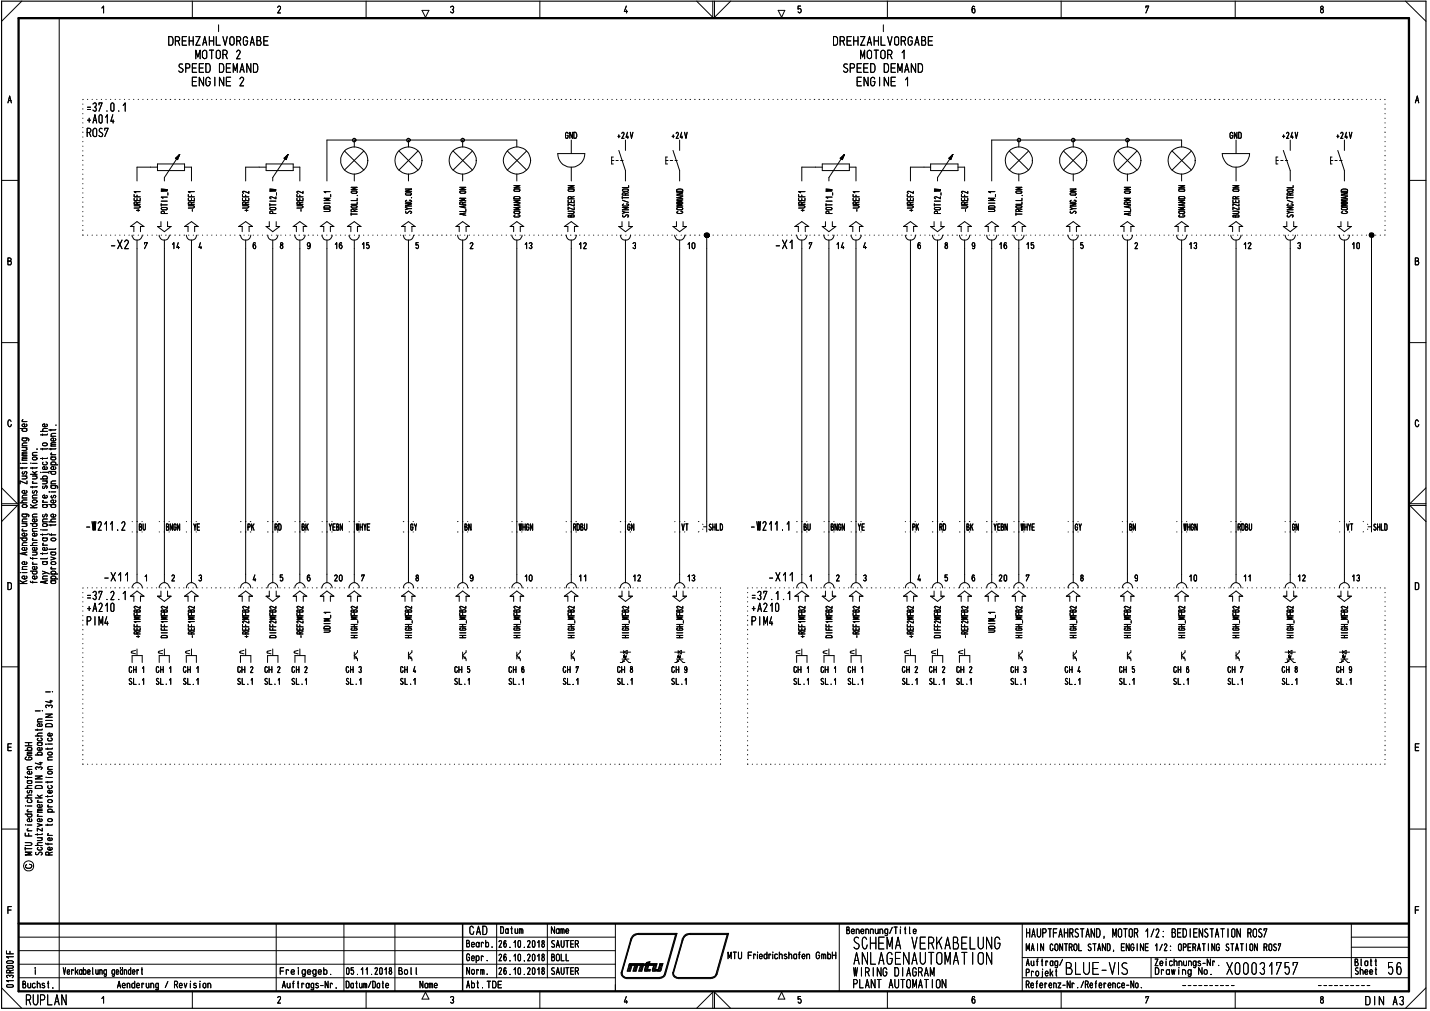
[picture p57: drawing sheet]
<svg xmlns="http://www.w3.org/2000/svg" width="420mm" height="297mm" viewBox="0 0 420 297" stroke-linecap="round" stroke-linejoin="round" font-family="sans-serif">
<defs><g id="words">
<g font-size="7.4">
<text x="198.3" y="59.6">-</text>
<text x="198.5" y="59.6">e</text>
<text x="281.9" y="61.8">,</text>
<text x="298.3" y="61.8">e</text>
<text x="165.6" y="156.5">:eu</text>
</g>
<g font-size="5.8">
<text x="393.8" y="59.6">5</text>
<text x="393.8" y="61.8">&lt;e&gt;</text>
<text x="78.9" y="182.1">2'</text>
<text x="86.9" y="182.1">2'</text>
<text x="94.6" y="182.1">7</text>
<text x="102.8" y="184.9">g</text>
<text x="102.9" y="182.1">&lt;2</text>
</g>
<g font-size="4.5">
<text x="387.8" y="4">8</text>
<text x="415.7" y="30.4">A</text>
<text x="179.3" y="48.3">E-\</text>
<text x="195.2" y="48.3">E-\</text>
<text x="390.5" y="48.3">E-\</text>
<text x="377.1" y="156.5">:</text>
<text x="379.5" y="156.5">§N</text>
<text x="7.3" y="295.4">RUPLAN</text>
</g>
<g font-size="3.9">
<text x="49.2" y="13.5">DREHZAHLVORGABE</text>
<text x="57.2" y="17.4">MOTOR 2</text>
<text x="244.5" y="13.5">DREHZAHLVORGABE</text>
<text x="252.5" y="17.4">MOTOR 1</text>
<text x="52.3" y="21.4">SPEED DEMAND</text>
<text x="247.6" y="21.4">SPEED DEMAND</text>
<text x="56.1" y="25.4">ENGINE 2</text>
<text x="251.4" y="25.4">ENGINE 1</text>
<text x="25.3" y="32.9">=37.0.1</text>
<text x="25.3" y="36.3">+A014</text>
<text x="25.4" y="40.3">ROST</text>
<text x="94.9" y="59.1">-</text>
<text x="71.1" y="62.2">L'4</text>
<text x="87.1" y="60.2">e0)</text>
<text x="32.4" y="73.2">-X2</text>
<text x="137.9" y="73.2">2</text>
<text x="153.9" y="73.2">13</text>
<text x="169.9" y="73.2">12</text>
<text x="185.8" y="73.2">3</text>
<text x="201.8" y="73.2">10</text>
<text x="227.8" y="73.2">-X1</text>
<text x="333.3" y="73.2">2</text>
<text x="349.2" y="73.2">13</text>
<text x="365.2" y="73.2">12</text>
<text x="381.1" y="73.3">3</text>
<text x="397" y="73.2">10</text>
<text x="25.2" y="156">41211.2 :</text>
<text x="40.7" y="156">BU</text>
<text x="46.4" y="156">:</text>
<text x="48.7" y="156">iiNGN</text>
<text x="197.8" y="156">:</text>
<text x="200.2" y="156">VT</text>
<text x="220.6" y="156">A1211.1</text>
<text x="236" y="156">§u</text>
<text x="241.7" y="156">:</text>
<text x="315.7" y="156">GY</text>
<text x="363.5" y="156">Fimu</text>
<text x="393.1" y="156">:</text>
<text x="395.5" y="156">VT • -SHLD</text>
<text x="30.5" y="170.9">-X11</text>
<text x="42.2" y="170.9">1</text>
<text x="50.3" y="170.9">2</text>
<text x="58.3" y="170.9">3</text>
<text x="98.1" y="170.9">20</text>
<text x="122" y="170.9">8</text>
<text x="201.8" y="170.9">13</text>
<text x="225.8" y="170.9">-X11</text>
<text x="237.5" y="170.9">1</text>
<text x="245.5" y="170.9">2</text>
<text x="253.5" y="170.9">3</text>
<text x="397" y="170.9">13</text>
<text x="25.5" y="179.8">+A210</text>
<text x="69.4" y="176.9">1?</text>
<text x="85.4" y="176.9">1?</text>
<text x="93.4" y="176.9">1?</text>
<text x="101.3" y="176.9">1?</text>
<text x="197.6" y="175.3">vi i</text>
<text x="220.2" y="176.4">.37.1.14r</text>
<text x="220.6" y="179.8">+A210</text>
<text x="25.3" y="183.8">PI«</text>
<text x="28.7" y="183.8">«</text>
<text x="70.7" y="183.8">2</text>
<text x="78.8" y="185.3">±</text>
<text x="86.7" y="185.3">±</text>
<text x="94.5" y="185.9">0</text>
<text x="118.9" y="185.3">od</text>
<text x="220.6" y="183.8">PIM4</text>
<text x="330.1" y="185.3">od</text>
<text x="55.2" y="186.4">Wg</text>
<text x="73.4" y="197.8">2</text>
<text x="81.4" y="197.8">2</text>
<text x="89.3" y="197.8">2</text>
<text x="105.3" y="197.9">3</text>
<text x="268.7" y="197.8">2</text>
<text x="276.7" y="197.8">2</text>
<text x="284.7" y="197.8">2</text>
<text x="300.6" y="197.9">3</text>
<text x="137.8" y="274.7">CAD</text>
<text x="301.4" y="275.5">HAUPTFAHRSTAND, MOTOR 1/2: BEDIENSTATION ROST</text>
<text x="250.7" y="286.9">WIRING DIAGRAM</text>
<text x="286.7" y="283.5">0</text>
<text x="250.4" y="290.4">PLANT AUTOMATION</text>
<text x="400.8" y="295.4">DIN A3/</text>
</g>
<g font-size="3.2">
<text x="81.2" y="4">2</text>
<text x="132" y="4">3</text>
<text x="183" y="4">4</text>
<text x="227.9" y="5">•</text>
<text x="336.3" y="4">7</text>
<text x="2.2" y="30.4">A</text>
<text x="393" y="69.3">•</text>
<text x="401.7" y="69.3">..</text>
<text x="2" y="78">B</text>
<text x="415.5" y="78">B</text>
<text x="2" y="173.4">D</text>
<text x="38.4" y="172.9">r\</text>
<text x="46.4" y="172.9">n</text>
<text x="54.4" y="172.9">n</text>
<text x="70.3" y="172.9">n</text>
<text x="153.9" y="170.9">10</text>
<text x="233.6" y="172.9">r\</text>
<text x="241.8" y="172.9">n</text>
<text x="249.6" y="172.9">r\</text>
<text x="265.6" y="172.9">n</text>
<text x="269.5" y="170.9">4</text>
<text x="297.5" y="172.9">n</text>
<text x="329.4" y="172.9">r</text>
<text x="345.4" y="170.9">r</text>
<text x="349.2" y="170.9">10</text>
<text x="415.5" y="173.4">D</text>
<text x="2" y="220.7">E</text>
<text x="415.5" y="220.7">E</text>
<text x="415.5" y="268.6">F</text>
<text x="136.8" y="278.4">Bearb.</text>
<text x="146.3" y="278.5">26.10.2018</text>
<text x="161.8" y="278.5">SAUTER</text>
<text x="213.6" y="281.9">MTU Friedrichshafen GmbH</text>
<text x="301.4" y="279.5">MAIN CONTROL STAND, ENGINE 1/2: OPERATING STATION ROST</text>
<text x="18.5" y="286.4">Verkabelung geändert</text>
<text x="82.1" y="286.4">FreIgegeb.</text>
<text x="101.4" y="286.4">05.11.2018</text>
<text x="136.9" y="282.4">Gebr.</text>
<text x="137" y="286.4">Norm.</text>
<text x="146.3" y="282.4">26.10.2018</text>
<text x="146.3" y="286.4">26.10.2018</text>
<text x="161.8" y="286.4">SAUTER</text>
<text x="161.9" y="282.4">BOLL</text>
<text x="250.7" y="283.5">ABLAG-\AUTOldT</text>
<text x="301.2" y="286.9">Projekt 3LU1-V</text>
<text x="301.4" y="283.8">Auftrag/</text>
<text x="339.1" y="283.9">Ze chnungs-Nr</text>
<text x="339.2" y="286.4">Draw ing No.</text>
<text x="397.9" y="283.9">Blatt</text>
<text x="397.9" y="286.4">Sheet</text>
<text x="34.3" y="290.4">Aenderung / Revision</text>
<text x="123.1" y="290.4">Name</text>
<text x="136.9" y="290.4">Abt. TDE</text>
<text x="301.3" y="290.4">Referenz-Nr./Reference-No.</text>
<text x="387.8" y="294.9">8</text>
</g>
<g font-size="2.9">
<text x="166" y="40.8">GND</text>
<text x="181.3" y="40.8">+24V</text>
<text x="197.3" y="40.8">+24V</text>
<text x="361.2" y="40.8">GND</text>
<text x="376.6" y="40.8">+24V</text>
<text x="392.6" y="40.8">+24V</text>
<text x="282.4" y="58">rif.</text>
<text x="290.2" y="58">- I</text>
<text x="298.3" y="58.1">9</text>
<text x="42.2" y="73.2">7</text>
<text x="47.5" y="73.2">-j14 L)4</text>
<text x="74.2" y="73.2">6</text>
<text x="82.1" y="73.2">8</text>
<text x="90.1" y="73.2">9</text>
<text x="98.1" y="73.2">16</text>
<text x="106.1" y="73.2">15</text>
<text x="122" y="73.2">5</text>
<text x="237.6" y="73.2">7</text>
<text x="241.9" y="73.2">4-214</text>
<text x="242" y="73.2">/</text>
<text x="269.5" y="73.2">6</text>
<text x="277.5" y="73.2">8</text>
<text x="285.4" y="73.2">9</text>
<text x="293.4" y="73.2">16</text>
<text x="301.3" y="73.2">15</text>
<text x="317.3" y="73.2">5</text>
<text x="56.8" y="156">YE</text>
<text x="72.6" y="156">PK</text>
<text x="80.5" y="156">RD</text>
<text x="88.5" y="156">B:K</text>
<text x="96.6" y="156">Y:EBN</text>
<text x="104.5" y="156">9HYE</text>
<text x="136.4" y="156">BN</text>
<text x="152.3" y="156">iliGN</text>
<text x="204.6" y="156">::-SHLD</text>
<text x="244" y="156">B:NGN</text>
<text x="252" y="156">`7E</text>
<text x="267.9" y="156">P:K</text>
<text x="275.9" y="156">RD</text>
<text x="283.8" y="156">BK</text>
<text x="291.9" y="156">Y:EBN</text>
<text x="299.9" y="156">WHYE</text>
<text x="347.6" y="156">iHGN</text>
<text x="120.5" y="156.5">5?</text>
<text x="331.7" y="156.5">BN</text>
<text x="74.2" y="172.9">4</text>
<text x="78.3" y="172.9">(&quot;</text>
<text x="82.1" y="170.9">5</text>
<text x="85.8" y="172.9">.(1</text>
<text x="90.1" y="170.9">6</text>
<text x="94.3" y="170.9">n</text>
<text x="106.1" y="172.9">7</text>
<text x="137.9" y="170.9">9</text>
<text x="273.6" y="172.9">(--</text>
<text x="277.5" y="170.9">5</text>
<text x="301.3" y="172.9">7</text>
<text x="317.3" y="170.9">8</text>
<text x="333.3" y="170.9">9</text>
<text x="37.8" y="197.8">CH 1</text>
<text x="45.7" y="197.8">CH 1</text>
<text x="46.5" y="192.3">1_i</text>
<text x="53.7" y="197.8">CH 1</text>
<text x="54.5" y="192.3">1_i</text>
<text x="69.7" y="197.8">CH</text>
<text x="77.6" y="197.8">CH</text>
<text x="78.3" y="192.3">1_i</text>
<text x="85.6" y="197.8">CH</text>
<text x="86.4" y="192.3">1_i</text>
<text x="101.5" y="197.9">CH</text>
<text x="117.5" y="197.8">CH 4</text>
<text x="133.4" y="197.9">CH 5</text>
<text x="149.4" y="197.8">CH 6</text>
<text x="165.3" y="197.8">CH 7</text>
<text x="181.3" y="197.8">CH 8</text>
<text x="197.2" y="197.8">CH 9</text>
<text x="233.1" y="197.8">CH 1</text>
<text x="241" y="197.8">CH 1</text>
<text x="241.8" y="192.3">1_i</text>
<text x="249" y="197.8">CH 1</text>
<text x="249.8" y="192.3">1_i</text>
<text x="264.9" y="197.8">CH</text>
<text x="272.9" y="197.8">CH</text>
<text x="273.7" y="192.3">1_i</text>
<text x="280.9" y="197.8">CH</text>
<text x="281.6" y="192.3">1_i</text>
<text x="296.8" y="197.9">CH</text>
<text x="312.8" y="197.8">CH 4</text>
<text x="328.8" y="197.8">CH 5</text>
<text x="344.7" y="197.8">CH 6</text>
<text x="360.6" y="197.8">CH 7</text>
<text x="376.5" y="197.8">CH 8</text>
<text x="392.5" y="197.8">CH 9</text>
<text x="37.7" y="201.3">SL.1</text>
<text x="45.7" y="201.3">SL.1</text>
<text x="53.6" y="201.3">SL.1</text>
<text x="69.6" y="201.3">SL.1</text>
<text x="77.6" y="201.3">SL.1</text>
<text x="85.6" y="201.3">SL.1</text>
<text x="101.5" y="201.3">SL.1</text>
<text x="117.5" y="201.3">SL.1</text>
<text x="133.4" y="201.3">SL.1</text>
<text x="149.3" y="201.3">SL.1</text>
<text x="165.2" y="201.3">SL.1</text>
<text x="181.2" y="201.3">SL.1</text>
<text x="197.2" y="201.3">SL.1</text>
<text x="233.1" y="201.3">SL.1</text>
<text x="241" y="201.3">SL.1</text>
<text x="249" y="201.3">SL.1</text>
<text x="264.9" y="201.3">SL.1</text>
<text x="272.8" y="201.3">SL.1</text>
<text x="280.9" y="201.3">SL.1</text>
<text x="296.8" y="201.3">SL.1</text>
<text x="312.7" y="201.3">SL.1</text>
<text x="328.7" y="201.3">SL.1</text>
<text x="344.6" y="201.3">SL.1</text>
<text x="360.6" y="201.3">SL.1</text>
<text x="376.5" y="201.3">SL.1</text>
<text x="392.5" y="201.3">SL.1</text>
<text x="146.8" y="274.4">Datum</text>
<text x="161.7" y="274.4">Name</text>
<text x="248.4" y="274.5">Benennung/Title</text>
<text x="117" y="286.4">Bol l</text>
<text x="6.5" y="290.4">Buchst.</text>
<text x="82.8" y="290.4">Auf trags-Nr.</text>
<text x="101.4" y="290.4">Datum/Date</text>
<text x="123.8" y="293.7">A</text>
<text x="228.5" y="293.7">A</text>
<text x="81.4" y="294.9">2</text>
<text x="132.2" y="294.9">3</text>
<text x="183.2" y="294.9">4</text>
<text x="234.3" y="294.9">5</text>
<text x="285.4" y="294.9">6</text>
<text x="336.4" y="294.9">7</text>
</g>
<g font-size="2.2">
<text x="134" y="70.7">1</text>
<text x="134.3" y="70.7">4.-)</text>
<text x="150" y="70.7">\</text>
<text x="102.2" y="172.9">n</text>
<text x="197.8" y="172.9">7-1</text>
</g>
<g font-size="2">
<text x="7.6" y="231.8">ca</text>
<text x="7.6" y="230.4">0 --.-</text>
</g>
<g font-size="1.5">
<text x="39.2" y="60.2">CC</text>
<text x="47.1" y="62.9">0-</text>
<text x="234.4" y="61.3">0)</text>
<text x="250.4" y="61.3">0)</text>
<text x="314.1" y="61.8">›-</text>
<text x="16.2" y="125.6">•</text>
<text x="9.3" y="135.1">a•« -•ö</text>
<text x="8.6" y="139.5">.Y</text>
<text x="8.7" y="143.7">•-•-•</text>
<text x="8.7" y="138">•••-•</text>
<text x="14.7" y="143.7">0)</text>
<text x="9.3" y="146.5">C</text>
<text x="12.3" y="149.3">017</text>
<text x="12.3" y="147.9">c-</text>
<text x="6.3" y="152.1">0)C</text>
<text x="12.3" y="153.5">C.0</text>
<text x="12.3" y="152.1">00</text>
<text x="12.3" y="154.9">0-•-•</text>
<text x="6.3" y="161.7">000-</text>
<text x="16" y="161.7">,</text>
<text x="8.8" y="166">c ,</text>
<text x="12.3" y="166">00</text>
<text x="6.3" y="170.3">0000.</text>
<text x="182" y="193.3">1 E1-</text>
<text x="393.3" y="193.3">1 E1-</text>
<text x="13.2" y="206.7">-4-</text>
<text x="10.7" y="213.7">0d</text>
<text x="7.1" y="220.6">.0</text>
<text x="10.1" y="222">.30</text>
<text x="13.2" y="220.6">•-•-•</text>
<text x="7.2" y="223.4">CD</text>
<text x="7.8" y="226.2">C</text>
<text x="13.8" y="223.4">C</text>
<text x="13.8" y="226.2">C</text>
<text x="7.3" y="237.6">-</text>
<text x="10.8" y="236">c</text>
<text x="11.5" y="234.6">-</text>
<text x="2.1" y="268.6">F</text>
</g>
</g></defs>
<g fill="none" stroke="#000" stroke-width=".29">
<path d="M6.4 .3l-5.9 6M17.4 5.3v286M29.9 2.4l.5-.6v2M56.5 .3v5M107.6 .3v5M124 3h2l-1 2.1zM158.6 .3v5M204.7 .3l4.7 4.8v-4.8M209.9 .3v4.8l4.8-4.8M228.6 3h2l-.9 2.1M235.2 1.8h-.7v.9a.56 .56 0 0 1 .9 .3 .56 .56 0 0 1-.7 .6l-.2-.1M260.7 .3v5"/>
<path d="M286.4 2l-.4-.2-.2 .1-.2 1.4a.47 .47 0 0 0 .6 .5 .47 .47 0 0 0 .3-.8l-.3-.5-.5 .1-.1 .4M311.8 .3v5M362.9 .3v5M413 .3l6 6M.5 53h5M44.2 49.1h-3.9v4.1M56.3 49.1v4.1M76.2 49.1h-4v4.1M88.1 49.1v4.1M151.8 41.1h-55.7v12.1M239.6 49.1h-4v4.1M251.5 49.1v4.1"/>
<path d="M271.5 49.1h-4v4.1M283.4 49.1v4.1M347.2 41.1h-55.8v12.1M414 53h5M.5 100.7h5M414 100.7h5M3.3 123.8a.48 .48 0 0 0-.6-.4 .48 .48 0 0 0-.4 .6v.7l.4 .6h.4l.2-.6M416.8 123.8a.48 .48 0 0 0-.6-.4 .48 .48 0 0 0-.4 .6v.7l.4 .6h.4l.3-.6M.5 148.5h4.6l-4.6 4.7M.5 143.3l4.6 4.7h-4.6M419 148.5h-4.8l4.8 4.7M419 143.3l-4.8 4.7h4.8"/>
<path d="M.5 195.9h5M414 195.9h5M.5 243.6h5M414 243.6h5M3.3 266.4h-1v2M5.5 275.3h175.3M5.5 279.3h175.3M81.2 271.4v19.9M101 271.4v19.9M116 271.4v19.9M145.9 271.4v15.9M160.8 271.4v15.9"/>
<path d="M180.8 271.4v19.9M246.6 271.4v19.9M300.4 271.4v19.8M397 271.4v15.9M397 278.3h17M397 275.3h17M.5 290.2l5.9 6M5.5 287.3h175.3M5.5 283.3h175.3M29.9 293.4l.5-.6v1.9M56.5 291.3v4.9M107.6 291.3v4.9"/>
<path d="M158.6 291.3v4.9M204.7 296.2l4.7-4.7v4.7M209.9 296.2v-4.7l4.8 4.7M260.7 291.3v4.9M300.4 287.3h113.6M300.4 281.3h113.6M311.8 291.3v4.9M338.2 281.3v6M362.9 291.3v4.9M419 290.2l-6 6"/>
<circle cx="8.4" cy="254.4" r="1.49"/>
</g>
<path d="M.5 .3h418.5v295.9h-418.5z" fill="none" stroke="#000" stroke-width=".34"/>
<path d="M5.5 5.3h408.5v286h-408.5zM5.5 271.4h408.5" fill="none" stroke="#000" stroke-width=".68"/>
<path d="M135.9 271.4v19.9" fill="none" stroke="#000" stroke-width=".42"/>
<path d="M358.1 283.7h.1" fill="none" stroke="#000" stroke-width=".29"/>
<g fill="none" stroke="#000" stroke-width=".29">
<path d="M7.4 247.6h1.5a.42 .42 0 0 1 .5 .4 .42 .42 0 0 1-.5 .4h-1.5M7.4 244.8v.8h2M7.4 248.9v.9M7.4 249.3h2M8 244.1h1.4M8 242.4h1.4M8.3 243.5l-.3 .4 .3 .2M8.4 244.9v.7M9.4 250.4h-2l1.6 .4-1.6 .4h2M1.9 279.4v.8h2M2.9 279.5v.7M1.9 282.6l.4-.3 1.3 .1a.34 .34 0 0 1 .3 .4 .34 .34 0 0 1-.4 .2h-1.3z"/>
<path d="M2 283.9l1.5-.2a.38 .38 0 0 1 .4 .4 .38 .38 0 0 1-.4 .4h-1.3l-.3-.4zM2.1 289.4l1.4-.1a.38 .38 0 0 1 .4 .4 .38 .38 0 0 1-.4 .4l-1.4-.1-.2-.3zM2.2 287.3l-.3-.4a.55 .55 0 0 1 .5-.4 .55 .55 0 0 1 .5 .4 .48 .48 0 0 1 .6-.4 .48 .48 0 0 1 .4 .5l-.3 .3M2.9 285.8v-.4a.52 .52 0 0 0-.5-.4 .52 .52 0 0 0-.5 .4v.4h2M3.9 288.1h-2l.6 .4M3.9 281.1h-2l.6 .4M3.9 285l-1 .3M358.1 283.7h.1"/>
</g>
<g fill="none" stroke="#000" stroke-width=".29">
<path d="M7.4 218.2h2M8.4 218.2v.9M7.4 228.2l.1 .2h1.9M7.4 239.2h2M7.4 234.4h2M8 238.5h1.4M8 236.8h1.4M8.1 228.2v.5M8.2 232.3a.37 .37 0 0 0-.2 .5 .37 .37 0 0 0 .4 .2l.4-.8 .6 .1-.2 .7M8.3 237.9l-.3 .4 .3 .2M8.3 239.2l-.3 .2 .3 .6h.8l.3-.2v-.4l-.3-.2M9 234.9l.4 .2v.5l-.3 .2-.9-.1-.2-.2 .2-.5"/>
<path d="M9.2 226.7l.2 .2-.2 .5h-.9l-.3-.5 .7-.3v.8M9.4 233.6l-1.3 .1-.1 .5 .4 .2M9.4 221.4h-1.1l-.3 .2 .3 .3M9.4 221l-1.3 .1-.1 .1 .3 .2M7.4 247.6h1.5a.42 .42 0 0 1 .5 .4 .42 .42 0 0 1-.5 .4h-1.5M7.4 244.8v.8h2M7.4 248.9v.9M7.4 249.3h2M7.6 242.4h.1M8 244.1h1.4M8 242.4h1.4M8.3 243.5l-.3 .4 .3 .2"/>
<path d="M8.4 244.9v.7M9.2 240.6l.2 .6-1 .2a.45 .45 0 0 1-.4-.6 .45 .45 0 0 1 .7-.3v.9M9.4 250.4h-2l1.6 .4-1.6 .4h2"/>
</g>
<g fill="none" stroke="#000" stroke-width=".29">
<path d="M7.4 218.2h2M8.4 218.2v.9M10.4 216.2h2M10.4 208.9h1.4M11 218.2h1.1l.3 .6-.3 .2h-.8l-.3-.2 .3-.6M11 214.2v.4M12 216.8l.4 .4-.3 .5h-.8l-.3-.4 .2-.4M12.1 219.7l.3 .4-.4 .4-1-.2v-.5l.7-.2v.9M12.4 215.4l-1.3 .2-.1 .3 .4 .3M12.4 214.2l-.1 .3h-1.9M12.4 211.2l-1.2 .1-.2 .2 .2 .6M12.4 218.2l-.2 .1"/>
<path d="M7.4 228.2l.1 .2h1.9M7.4 239.2h2M7.4 234.4h2M8 238.5h1.4M8 236.8h1.4M8.1 228.2v.5M8.2 232.3a.37 .37 0 0 0-.2 .5 .37 .37 0 0 0 .4 .2l.4-.8 .6 .1-.2 .7M8.3 237.9l-.3 .4 .3 .2M8.3 239.2l-.3 .2 .3 .6h.8l.3-.2v-.4l-.3-.2M9 234.9l.4 .2v.5l-.3 .2-.9-.1-.2-.2 .2-.5M9.2 226.7l.2 .2-.2 .5h-.9l-.3-.5 .7-.3v.8M9.4 233.6l-1.3 .1-.1 .5 .4 .2"/>
<path d="M9.4 221.4h-1.1l-.3 .2 .3 .3M9.4 221l-1.3 .1-.1 .1 .3 .2M10.4 228h2l-2 .9h2M10.4 234.4h2M10.5 231.1l.3-.3h1.2l.4 .3v.5h-2zM10.7 226.1l-.3-.5a.55 .55 0 0 1 .5-.3 .55 .55 0 0 1 .5 .3 .48 .48 0 0 1 .5-.3 .48 .48 0 0 1 .4 .5l-.2 .3M11 239.9h1.4M11 238.7h1.4M11 235.7h1.4M11 233.6l1 .8M11.2 239.4l-.2 .2 .3 .3M11.6 224.1h.8"/>
<path d="M12 223.9v.8l-1.6-.5M12.1 236.4l.3 .5-.4 .3-1-.1v-.5l.2-.2h.5v.8M12.4 238.2h-1.2l-.2 .2 .2 .3M12.4 237.7h-1.2l-.2 .3 .4 .2M7.6 242.4h.1M9.2 240.6l.2 .6-1 .2a.45 .45 0 0 1-.4-.6 .45 .45 0 0 1 .7-.3v.9M10.4 248.4h2M10.5 250.4a.43 .43 0 0 0 .1 .7 .43 .43 0 0 0 .6-.1 .56 .56 0 0 1 .6-.7 .56 .56 0 0 1 .5 .7l-.2 .2M11 242l1.4 .4-1.4 .4M11 246.1h1.4M11 244.9v.5M12 248.9l.4 .4-.3 .5-1.1-.2v-.3l.2-.3"/>
<path d="M12 246.1a.42 .42 0 0 1 .4 .4 .42 .42 0 0 1-.4 .5h-1M12.1 240.6l.3 .3-.3 .5h-.9l-.2-.4v-.3l.7-.2v.9M12.4 247.6h-1.3l-.1 .5 .4 .3M12.4 244.9l-.1 .3h-1.9M12.4 243.3v.9l-1.4-.9v.9"/>
</g>
<g fill="none" stroke="#000" stroke-width=".29">
<path d="M10.4 216.2h2M10.4 208.9h1.4M11 218.2h1.1l.3 .6-.3 .2h-.8l-.3-.2 .3-.6M11 214.2v.4M12 216.8l.4 .4-.3 .5h-.8l-.3-.4 .2-.4M12.1 219.7l.3 .4-.4 .4-1-.2v-.5l.7-.2v.9M12.5 208.9h.1M12.4 215.4l-1.3 .2-.1 .3 .4 .3M12.4 214.2l-.1 .3h-1.9M12.4 211.2l-1.2 .1-.2 .2 .2 .6M12.4 218.2l-.2 .1M10.4 228h2l-2 .9h2"/>
<path d="M10.4 234.4h2M10.5 231.1l.3-.3h1.2l.4 .3v.5h-2zM10.7 226.1l-.3-.5a.55 .55 0 0 1 .5-.3 .55 .55 0 0 1 .5 .3 .48 .48 0 0 1 .5-.3 .48 .48 0 0 1 .4 .5l-.2 .3M11 239.9h1.4M11 238.7h1.4M11 235.7h1.4M11 233.6l1 .8M11.2 239.4l-.2 .2 .3 .3M11.6 224.1h.8M12 223.9v.8l-1.6-.5M12.1 236.4l.3 .5-.4 .3-1-.1v-.5l.2-.2h.5v.8M12.4 238.2h-1.2l-.2 .2 .2 .3"/>
<path d="M12.4 237.7h-1.2l-.2 .3 .4 .2M10.4 248.4h2M10.5 250.4a.43 .43 0 0 0 .1 .7 .43 .43 0 0 0 .6-.1 .56 .56 0 0 1 .6-.7 .56 .56 0 0 1 .5 .7l-.2 .2M11 242l1.4 .4-1.4 .4M11 246.1h1.4M11 244.9v.5M12 248.9l.4 .4-.3 .5-1.1-.2v-.3l.2-.3M12 246.1a.42 .42 0 0 1 .4 .4 .42 .42 0 0 1-.4 .5h-1M12.1 240.6l.3 .3-.3 .5h-.9l-.2-.4v-.3l.7-.2v.9M12.4 247.6h-1.3l-.1 .5 .4 .3M12.4 244.9l-.1 .3h-1.9M12.4 243.3v.9l-1.4-.9v.9"/>
</g>
<g fill="none" stroke="#000" stroke-width=".29">
<path d="M12.5 208.9h.1M14 233.8v.4M14 238.6h2M14 237.1h1.4M14 228.4h1.4M14.1 235.1l.3-.2 .8 .1 .2 .5-1 .3-.4-.3zM14.3 236.6h-.3l.3 .5M14.4 238.6a.43 .43 0 0 1-.4-.4 .43 .43 0 0 1 .4-.5l.9 .2 .1 .4-.5 .3M14.9 230.8l.5 .3-.4 .5h-.7l-.3-.2 .2-.5M15.1 232.2l.3 .3-.3 .5h-.8l-.3-.3 .1-.4 .6-.1v.8M15.4 233.8l-.1 .2h-1.9M13.4 247.7l.1 .3h1.9"/>
<path d="M14 245.4h1.4M14 242.1v.5M14.1 240.7l.3-.2 .8 .1 .2 .5-1 .3-.4-.3zM14.1 247.7v.5M14.3 244.9l-.3 .1 .3 .4M14.4 251.2v-.5a.56 .56 0 0 0-1-.2v.7h2M15.1 249l.3 .4-.5 .4-.8-.2v-.5l.6-.2v.9M15.1 246.2l.3 .4-.5 .4-.8-.2v-.5l.6-.2v.9M15.4 242.1l-.1 .3h-1.9M15.4 250.4l-1 .3"/>
</g>
<path d="M13.4 212.9l.6-.3 1 .1 .4 .3v.5h-2zM13.4 209.8h2l-2 .9h2M13.4 211.7h2M13.4 203.3h1.4M13.5 218.6h.1M13.7 207.9l-.3-.3a.48 .48 0 0 1 .5-.4 .48 .48 0 0 1 .5 .3 .53 .53 0 0 1 .5-.3 .53 .53 0 0 1 .5 .4l-.3 .3M14 218.6h1.4M14.9 216.8l.5 .4-.4 .5h-.7l-.3-.3 .2-.5M15.1 215.5l.3 .2-.3 .5h-.8l-.3-.5 .4-.3h.3v.8M13.6 228.4h.1M14.1 226.7l.3-.1 .8 .1 .2 .5-1 .2-.4-.2zM14.1 221.1l.3-.1 .8 .1 .2 .5-1 .2-.4-.2z" fill="none" stroke="#000" stroke-width=".29"/>
<g fill="none" stroke="#000" stroke-width=".29">
<path d="M15.5 203.3h.1M14 233.8v.4M14 238.6h2M14 237.1h1.4M14 228.4h1.4M14.1 235.1l.3-.2 .8 .1 .2 .5-1 .3-.4-.3zM14.3 236.6h-.3l.3 .5M14.4 238.6a.43 .43 0 0 1-.4-.4 .43 .43 0 0 1 .4-.5l.9 .2 .1 .4-.5 .3M14.9 230.8l.5 .3-.4 .5h-.7l-.3-.2 .2-.5M15.1 232.2l.3 .3-.3 .5h-.8l-.3-.3 .1-.4 .6-.1v.8M15.4 233.8l-.1 .2h-1.9M13.4 247.7l.1 .3h1.9"/>
<path d="M14 245.4h1.4M14 242.1v.5M14.1 240.7l.3-.2 .8 .1 .2 .5-1 .3-.4-.3zM14.1 247.7v.5M14.3 244.9l-.3 .1 .3 .4M14.4 251.2v-.5a.56 .56 0 0 0-1-.2v.7h2M15.1 249l.3 .4-.5 .4-.8-.2v-.5l.6-.2v.9M15.1 246.2l.3 .4-.5 .4-.8-.2v-.5l.6-.2v.9M15.4 242.1l-.1 .3h-1.9M15.4 250.4l-1 .3"/>
</g>
<path d="M13.4 212.9l.6-.3 1 .1 .4 .3v.5h-2zM13.4 209.8h2l-2 .9h2M13.4 211.7h2M13.4 203.3h1.4M13.5 218.6h.1M13.7 207.9l-.3-.3a.48 .48 0 0 1 .5-.4 .48 .48 0 0 1 .5 .3 .53 .53 0 0 1 .5-.3 .53 .53 0 0 1 .5 .4l-.3 .3M14 218.6h1.4M14.9 216.8l.5 .4-.4 .5h-.7l-.3-.3 .2-.5M15.1 215.5l.3 .2-.3 .5h-.8l-.3-.5 .4-.3h.3v.8M13.6 228.4h.1M14.1 226.7l.3-.1 .8 .1 .2 .5-1 .2-.4-.2zM14.1 221.1l.3-.1 .8 .1 .2 .5-1 .2-.4-.2z" fill="none" stroke="#000" stroke-width=".29"/>
<g fill="none" stroke="#000" stroke-width=".29">
<path d="M12.5 158.1h1.1l.3 .5-.3 .3h-.8l-.3-.3 .3-.5M12.5 156.9v.4M12.5 155.7h1.4M12.7 159.6l-.2 .3 .3 .3M13.9 156.9l-.1 .2h-1.9M13.9 158.1l-.2 .1M12.5 167.8l1.9 .9M12.5 170.1h1.4M12.5 162.5v.4M12.5 160.2h1.4M13.2 170.8v.6M13.7 160.9l.2 .5-.4 .3-.9-.2-.1-.4 .2-.2h.5v.8"/>
<path d="M13.7 168.2l-1.2 .5M13.9 170.6l-2 .4 2 .4M13.9 169.2h-1.2l-.2 .5 .2 .4M13.9 164l-.1 .2h-1.9M13.9 162.5l-.1 .1h-1.9M15.5 203.3h.1M8.7 253.9a.6 .6 0 0 1 .7 .6 .6 .6 0 0 1-.6 .6h-.8l-.4-.3-.1-.5 .3-.3"/>
</g>
<g fill="none" stroke="#000" stroke-width=".29">
<path d="M11.9 126.7h2M12 138.8h.1M12.5 138.8h1.5l.4 .2M12.5 130.4l1-.3a.42 .42 0 0 1 .4 .5 .42 .42 0 0 1-.4 .4l-.8-.1zM12.5 127.5v.4M12.5 131.7v.5M13.5 135.7l.4 .4-.3 .5-.9-.1-.2-.3 .2-.4M13.7 137.2l.2 .2-.2 .5h-1l-.2-.5 .7-.3v.8M13.7 124.6l.2 .3-.1 .3-.9 .2a.45 .45 0 0 1-.4-.6 .45 .45 0 0 1 .7-.3v.9M13.9 131.7l-.1 .2h-1.9M13.9 127.5l-.1 .3h-1.9M13.9 125.9l-1.3 .2v.6h.3"/>
<path d="M11.9 140.7h2M12.1 155.7h.1M12.5 158.1h1.1l.3 .5-.3 .3h-.8l-.3-.3 .3-.5M12.5 141.3h1.4M12.5 156.9v.4M12.5 155.7h1.4M12.7 142.8a.37 .37 0 0 0-.2 .5 .37 .37 0 0 0 .4 .2l.3-.5a.33 .33 0 0 1 .6-.2 .33 .33 0 0 1 0 .5l-.1 .2M12.7 159.6l-.2 .3 .3 .3M12.8 140.7l-.3-.3 .3-.5h.8l.3 .3-.3 .5M13.5 141.3a.42 .42 0 0 1 .4 .4 .42 .42 0 0 1-.4 .5h-1M13.7 145.5l.2 .3-.2 .5h-1l-.2-.5 .7-.3v.8M13.9 156.9l-.1 .2h-1.9"/>
<path d="M13.9 158.1l-.2 .1M12.5 167.8l1.9 .9M12.5 162.5v.4M12.5 170.1h1.4M12.5 160.2h1.4M13.2 170.8v.6M13.7 160.9l.2 .5-.4 .3-.9-.2-.1-.4 .2-.2h.5v.8M13.7 168.2l-1.2 .5M13.9 170.6l-2 .4 2 .4M13.9 169.2h-1.2l-.2 .5 .2 .4M13.9 164l-.1 .2h-1.9M13.9 162.5l-.1 .1h-1.9"/>
</g>
<g fill="none" stroke="#000" stroke-width=".29">
<path d="M5.9 125.9h2M6 136.1h.1M6.5 128.7l1.8 .1 .2 .3-.2 .4M6.5 139.9h1.4M6.5 137.3v.5M6.5 136.1h1.4M6.5 135.2h1.4M6.5 133.9h1.4M6.5 131.5h1.4M6.5 131h1.4M6.5 123.9h1.4M6.7 138.6a.36 .36 0 0 0-.2 .5 .36 .36 0 0 0 .5 .2 .6 .6 0 0 1 .8-.6l-.1 .7"/>
<path d="M6.7 123.3l-.2 .2 .3 .4M6.8 128.7l-.3 .3 .3 .5h.8l.3-.2-.3-.6M6.8 125.9l-.3 .3 .3 .5h.8l.3-.2-.3-.6M7.5 139.9l.4 .3-.1 .3-1.3 .2M7.5 131.5l.4 .3-.1 .4-1.3 .1M7.7 124.6l.2 .5-.4 .3-.9-.2v-.5l.6-.2v.9M7.9 137.3l-.1 .2h-1.9M7.9 134.7h-1.2l-.2 .3 .2 .2M7.9 134.3h-1.2l-.2 .2 .4 .2M7.9 133.3h-1.2l-.2 .3 .2 .3M7.9 132.8l-1.3 .1v.4h.3M7.9 130.1l-1.3 .2 .1 .7"/>
<path d="M9.5 136.1h1.4M10.5 139.9l.4 .3-.2 .4-1.2 .1M11.9 126.7h2M12 138.8h.1M12.5 138.8h1.5l.4 .2M12.5 130.4l1-.3a.42 .42 0 0 1 .4 .5 .42 .42 0 0 1-.4 .4l-.8-.1zM12.5 127.5v.4M12.5 131.7v.5M13.5 135.7l.4 .4-.3 .5-.9-.1-.2-.3 .2-.4M13.7 137.2l.2 .2-.2 .5h-1l-.2-.5 .7-.3v.8M13.7 124.6l.2 .3-.1 .3-.9 .2a.45 .45 0 0 1-.4-.6 .45 .45 0 0 1 .7-.3v.9M13.9 131.7l-.1 .2h-1.9"/>
<path d="M13.9 127.5l-.1 .3h-1.9M13.9 125.9l-1.3 .2v.6h.3M5.9 158.1h2M5.9 147.7h2M6.5 156h1.4M6.5 153.8h1.4M6.5 153.3h1.4M6.5 146.3h1.4M6.6 148.4l.9-.1 .3 .1 .1 .4-1 .3-.3-.2zM6.7 155.4l-.2 .3 .3 .3M6.8 158.1l-.3 .2 .3 .6 .9-.1 .2-.5-.3-.2M7.5 153.8a.42 .42 0 0 1 .4 .5 .42 .42 0 0 1-.4 .4h-1"/>
<path d="M7.7 156.7l.2 .3-.2 .5h-1l-.2-.4 .1-.3 .6-.2v.9M7.7 144.2l.2 .4-.4 .3-.9-.1-.1-.4 .7-.3v.8M7.9 159.4l-1.3 .2 .1 .7M7.9 152.5l-1.3 .1 .1 .7M7.9 146.9l-1.3 .1-.1 .4 .4 .3M7.9 145.5l-1.3 .1 .1 .7M7.9 141.3v.9l-2-.9v.9M8.9 153.8h2M8.9 149.2h2M8.9 148.3l1.2 .9M9.5 147.2l.4-.3h.6l.4 .3v.2l-.2 .3h-.8zM9.5 158.7h1.4"/>
<path d="M9.5 156.1h1.4M9.5 151.9h1.4M9.5 142h1.4M9.7 158.2l-.2 .4 .3 .1M9.7 144.2a.36 .36 0 0 0-.2 .4 .36 .36 0 0 0 .4 .3 .6 .6 0 0 1 .9-.6l-.1 .6M9.7 141.5l-.2 .3 .3 .2M9.8 153.8l-.3 .2v.5l.3 .2 1-.2 .1-.3-.4-.4M10.6 156.7l.3 .3-.3 .5h-.9l-.1-.7 .6-.2v.9M10.6 152.5l.3 .5-.4 .3-.8-.1-.2-.5 .2-.2h.5v.8M10.9 159.4l-1.3 .2-.1 .5 .4 .2M10.9 155.3l-1.3 .1 .1 .7M10.9 151l-1.3 .2 .1 .7"/>
<path d="M10.9 148.3l-1.3 .5M11.9 140.7h2M12.1 155.7h.1M12.5 141.3h1.4M12.7 142.8a.37 .37 0 0 0-.2 .5 .37 .37 0 0 0 .4 .2l.3-.5a.33 .33 0 0 1 .6-.2 .33 .33 0 0 1 0 .5l-.1 .2M12.8 140.7l-.3-.3 .3-.5h.8l.3 .3-.3 .5M13.5 141.3a.42 .42 0 0 1 .4 .4 .42 .42 0 0 1-.4 .5h-1M13.7 145.5l.2 .3-.2 .5h-1l-.2-.5 .7-.3v.8M5.9 171.4h2M5.9 170.6l1.3 .8M6 168.2h.1M6.5 168.2h1.4"/>
<path d="M6.5 167.3h1.4M7.3 162.4v.6M7.7 165.1l.2 .4-.4 .4-.9-.2v-.5l.6-.2v.9M7.9 166.5h-1.3l.1 .8M7.9 162.2l-2 .4 2 .5M7.9 170.6l-1.3 .5M8.9 170.8l.2 .3h1.8M8.9 163.8l.1 .3h1.9M8.9 167.8h2M9.6 163.8v.5M9.6 170.8v.5M9.8 167.8l-.3 .2v.5l.3 .2 1-.2 .1-.4-.4-.3"/>
<path d="M10.5 162.2l.4 .4-.2 .4-1.2 .1M10.6 166.5l.3 .5-.4 .3-.8-.1-.2-.5 .2-.2h.5v.8"/>
</g>
<g fill="none" stroke="#000" stroke-width=".29">
<path d="M9.1 136.1h.1M9.5 136.1h1.4M10.5 139.9l.4 .3-.2 .4-1.2 .1M10.9 132.9l-1.3 .2 .1 .7M10.9 132h.1M8.9 153.8h2M8.9 149.2h2M8.9 148.3l1.2 .9M9.5 147.2l.4-.3h.6l.4 .3v.2l-.2 .3h-.8zM9.5 158.7h1.4M9.5 156.1h1.4M9.5 151.9h1.4"/>
<path d="M9.5 142h1.4M9.7 158.2l-.2 .4 .3 .1M9.7 144.2a.36 .36 0 0 0-.2 .4 .36 .36 0 0 0 .4 .3 .6 .6 0 0 1 .9-.6l-.1 .6M9.7 141.5l-.2 .3 .3 .2M9.8 153.8l-.3 .2v.5l.3 .2 1-.2 .1-.3-.4-.4M10.6 156.7l.3 .3-.3 .5h-.9l-.1-.7 .6-.2v.9M10.6 152.5l.3 .5-.4 .3-.8-.1-.2-.5 .2-.2h.5v.8M10.9 159.4l-1.3 .2-.1 .5 .4 .2M10.9 155.3l-1.3 .1 .1 .7M10.9 151l-1.3 .2 .1 .7M10.9 148.3l-1.3 .5M8.9 170.8l.2 .3h1.8"/>
<path d="M8.9 163.8l.1 .3h1.9M8.9 167.8h2M9.6 163.8v.5M9.6 170.8v.5M9.8 167.8l-.3 .2v.5l.3 .2 1-.2 .1-.4-.4-.3M10.5 162.2l.4 .4-.2 .4-1.2 .1M10.6 166.5l.3 .5-.4 .3-.8-.1-.2-.5 .2-.2h.5v.8"/>
</g>
<g fill="none" stroke="#000" stroke-width=".29">
<path d="M64.2 7.3v2M259.5 7.3v2M39.2 29.2h.1M40.6 29.2h.1M42 29.2h.1M43.3 29.2h.1M44.7 29.2h.1M46 29.2h.1M47.4 29.2h.1M48.6 29.2h.2M50 29.2h.2M51.3 29.2h.2"/>
<path d="M52.7 29.2h.2M54.1 29.2h.1M55.4 29.2h.1M56.8 29.2h.1M58.1 29.2h.1M59.5 29.2h.1M60.8 29.2h.1M62.2 29.2h.1M63.5 29.2h.1M64.9 29.2h.1M66.3 29.2h.1M67.6 29.2h.1"/>
<path d="M69 29.2h.1M70.3 29.2h.1M71.7 29.2h.1M73 29.2h.1M74.4 29.2h.1M75.7 29.2h.1M77.1 29.2h.1M78.4 29.2h.1M79.8 29.2h.1M81.2 29.2h.1M82.5 29.2h.1M83.9 29.2h.1"/>
<path d="M85.2 29.2h.1M86.5 29.2h.2M87.8 29.2h.2M89.2 29.2h.2M90.6 29.2h.1M91.9 29.2h.2M93.3 29.2h.1M94.6 29.2h.1M96 29.2h.1M97.3 29.2h.1M98.7 29.2h.1M100 29.2h.1"/>
<path d="M101.4 29.2h.1M102.7 29.2h.1M104.1 29.2h.1M105.5 29.2h.1M106.8 29.2h.1M108.2 29.2h.1M109.5 29.2h.1M110.9 29.2h.1M112.2 29.2h.1M113.6 29.2h.1M114.9 29.2h.1M116.3 29.2h.1"/>
<path d="M117.6 29.2h.1M119 29.2h.1M120.4 29.2h.1M121.7 29.2h.1M123.1 29.2h.1M124.3 29.2h.2M125.7 29.2h.2M127 29.2h.2M128.4 29.2h.2M129.8 29.2h.1M131.1 29.2h.2M132.5 29.2h.1"/>
<path d="M133.8 29.2h.1M135.2 29.2h.1M136.5 29.2h.1M137.9 29.2h.1M139.2 29.2h.1M140.6 29.2h.1M141.9 29.2h.1M143.3 29.2h.1M144.7 29.2h.1M146 29.2h.1M147.4 29.2h.1M148.7 29.2h.1"/>
<path d="M150.1 29.2h.1M151.4 29.2h.1M152.8 29.2h.1M154.1 29.2h.1M155.5 29.2h.1M156.8 29.2h.1M158.2 29.2h.1M159.6 29.2h.1M160.9 29.2h.1M162.3 29.2h.1M163.5 29.2h.2M164.9 29.2h.2"/>
<path d="M166.2 29.2h.2M167.6 29.2h.2M169 29.2h.1M170.3 29.2h.1M171.7 29.2h.1M173 29.2h.1M174.4 29.2h.1M175.7 29.2h.1M177.1 29.2h.1M178.4 29.2h.1M179.8 29.2h.1M181.1 29.2h.1"/>
<path d="M182.5 29.2h.1M183.9 29.2h.1M185.2 29.2h.1M186.6 29.2h.1M187.9 29.2h.1M189.3 29.2h.1M190.6 29.2h.1M192 29.2h.1M193.3 29.2h.1M194.7 29.2h.1M196 29.2h.1M197.4 29.2h.1"/>
<path d="M198.8 29.2h.1M200.1 29.2h.1M201.4 29.2h.1M202.7 29.2h.2M204.1 29.2h.2M205.4 29.2h.2M206.8 29.2h.2M208.2 29.2h.1M209.5 29.2h.1M210.9 29.2h.1M212.2 29.2h.1M213.6 29.2h.1"/>
<path d="M214.9 29.2h.1M216.3 29.2h.1M217.6 29.2h.1M219 29.2h.1M220.3 29.2h.1M221.7 29.2h.1M223.1 29.2h.1M224.4 29.2h.1M225.8 29.2h.1M227.1 29.2h.1M228.5 29.2h.1M229.8 29.2h.1"/>
<path d="M231.2 29.2h.1M232.5 29.2h.1M233.9 29.2h.1M235.2 29.2h.1M236.6 29.2h.1M238 29.2h.1M239.2 29.2h.2M240.6 29.2h.1M241.9 29.2h.2M243.3 29.2h.2M244.6 29.2h.2M246 29.2h.1"/>
<path d="M247.4 29.2h.1M248.7 29.2h.1M250.1 29.2h.1M251.4 29.2h.1M252.8 29.2h.1M254.1 29.2h.1M255.5 29.2h.1M256.8 29.2h.1M258.2 29.2h.1M259.5 29.2h.1M260.9 29.2h.1M262.3 29.2h.1"/>
<path d="M263.6 29.2h.1M265 29.2h.1M266.3 29.2h.1M267.7 29.2h.1M269 29.2h.1M270.4 29.2h.1M271.7 29.2h.1M273.1 29.2h.1M274.4 29.2h.1M275.8 29.2h.1M277.1 29.2h.1M278.4 29.2h.2"/>
<path d="M279.8 29.2h.2M281.1 29.2h.2M282.5 29.2h.2M283.8 29.2h.1M285.2 29.2h.1M286.6 29.2h.1M287.9 29.2h.1M289.3 29.2h.1M290.6 29.2h.1M292 29.2h.1M293.3 29.2h.1M294.7 29.2h.1"/>
<path d="M296 29.2h.1M297.4 29.2h.1M298.7 29.2h.1M300.1 29.2h.1M301.5 29.2h.1M302.8 29.2h.1M304.2 29.2h.1M305.5 29.2h.1M306.9 29.2h.1M308.2 29.2h.1M309.6 29.2h.1M310.9 29.2h.1"/>
<path d="M312.3 29.2h.1M313.6 29.2h.1M315 29.2h.1M316.3 29.2h.1M317.6 29.2h.2M319 29.2h.2M320.3 29.2h.2M321.7 29.2h.2M323 29.2h.1M324.4 29.2h.1M325.8 29.2h.1M327.1 29.2h.1"/>
<path d="M328.5 29.2h.1M329.8 29.2h.1M331.2 29.2h.1M332.5 29.2h.1M333.9 29.2h.1M335.2 29.2h.1M336.6 29.2h.1M337.9 29.2h.1M339.3 29.2h.1M340.7 29.2h.1M342 29.2h.1M343.4 29.2h.1"/>
<path d="M344.7 29.2h.1M346.1 29.2h.1M347.4 29.2h.1M348.8 29.2h.1M350.1 29.2h.1M351.5 29.2h.1M352.8 29.2h.1M354.1 29.2h.2M355.5 29.2h.1M356.8 29.2h.2M358.2 29.2h.2M359.5 29.2h.2"/>
<path d="M360.9 29.2h.1M362.2 29.2h.1M363.6 29.2h.1M365 29.2h.1M366.3 29.2h.1M367.7 29.2h.1M369 29.2h.1M370.4 29.2h.1M371.7 29.2h.1M373.1 29.2h.1M374.4 29.2h.1M375.8 29.2h.1"/>
<path d="M377.1 29.2h.1M378.5 29.2h.1M379.9 29.2h.1M381.2 29.2h.1M382.6 29.2h.1M383.9 29.2h.1M385.3 29.2h.1M386.6 29.2h.1M388 29.2h.1M389.3 29.2h.1M390.7 29.2h.1M392 29.2h.1"/>
<path d="M393.3 29.2h.2M394.7 29.2h.1M396 29.2h.2M397.4 29.2h.2M398.7 29.2h.1M400.1 29.2h.1M401.4 29.2h.1M402.8 29.2h.1M404.2 29.2h.1M405.5 29.2h.1M406.9 29.2l.1 .1M407 30.6h.1"/>
<path d="M407 31.9v.2M407 33.4h.1M407 34.7v.1M407 36.1v.1M407 37.4v.1M407 38.8v.1M24.3 42.9v.1M24.3 44.3v.1M24.3 45.6v.2M24.3 47.1v.1M24.3 48.4v.1M24.3 49.8v.1"/>
<path d="M24.3 51.1v.1M24.3 52.5v.2M24.3 53.9v.1M24.3 55.3v.1M24.3 56.6v.1M24.3 58v.1M24.3 59.4h.1M39.4 58.3v.6h1.8v-.6M39.4 57.1v.7h1.8M40.3 57.3v.5M40.3 58.3v.6M41.2 56.3h-1.8l.5 .3"/>
<path d="M44.2 49.1h2.1M46.3 48.2h7.9v1.9h-7.9zM47.4 55.5l1.7 .2-1.7 .2 1.7 .1-1.7 .2M47.4 59.9v.6M47.4 59.1h1.7M49.1 57.9h-1.7l.5 .4M49.3 56.6v.7M51.5 46.5l1.3-1.1-.6 1.5zM52.3 46.1l-4 6.1v1M52.8 45.4l-1.2 1.2M52.8 45.4l-1.1 1.3M52.8 45.4l-1 1.3"/>
<path d="M52.8 45.4l-.9 1.3M52.8 45.4l-.9 1.4M52.8 45.4l-.8 1.4M52.8 45.4l-.7 1.5M54.2 49.1h2.1M71.2 57.1v.7h1.9M72.2 57.3v.5M73.1 56.2v.6l-1.3-.6a.31 .31 0 0 0-.4 .1 .31 .31 0 0 0 .1 .4l.1 .1M76.2 49.1h2M78.2 48.2h7.9v1.9h-7.9zM79.3 55.5l1.8 .2-1.8 .2 1.8 .1-1.8 .2M79.3 59.1h1.8"/>
<path d="M79.3 59.9v.6M81.1 57.8v.6l-1.6-.6-.2 .5 .3 .1M81.2 56.6v.7M83.4 46.5l1.2-1.1-.5 1.5zM84.1 46.1l-4 6.1v1M84.6 45.4l-1.1 1.2M84.6 45.4l-1 1.3M84.6 45.4l-.9 1.3M84.6 45.4l-.8 1.3M84.6 45.4l-.7 1.4M84.6 45.4l-.6 1.5M86.1 49.1h2"/>
<path d="M97 56.3h-1.8l.5 .3M101.2 44.4l5.7 5.6M104.1 41.1v2.1M104.1 51.1v2.1M104.9 59.4v.6h-1.7M104.9 58.3v.6h-1.7M106.9 44.4l-5.7 5.6M117.2 44.4l5.6 5.6M120 41.1v2.1M120 51.1v2.1M122.8 44.4l-5.6 5.6M133.1 44.4l5.7 5.6"/>
<path d="M135.9 41.1v2.1M135.9 51.1v2.1M138.8 44.4l-5.7 5.6M149.1 44.4l5.6 5.6M151.8 41.1v2.1M151.8 51.1v2.1M154.7 44.4l-5.6 5.6M163.9 45.1h7.9a4 4 0 0 1-3.9 4 4 4 0 0 1-4-4zM167.9 41.1v4M167.9 49.1v4.1M181.8 44.2l2 5.9v3.1M183.8 41.1v3.1"/>
<path d="M197.7 44.2l2 5.9v3.1M199.7 41.1v3.1M239.6 49.1h2M241.6 48.2h8v1.9h-8zM246.8 46.5l1.3-1.1-.6 1.5zM247.5 46.1l-4 6.1v1M248.1 45.4l-1.2 1.2M248.1 45.4l-1.1 1.3M248.1 45.4l-1 1.3M248.1 45.4l-.9 1.3M248.1 45.4l-.8 1.4M248.1 45.4l-.7 1.4"/>
<path d="M248.1 45.4l-.7 1.5M249.6 49.1h1.9M271.5 49.1h1.9M273.4 48.2h8.1v1.9h-8.1zM278.8 46.5l1.2-1.1-.6 1.5zM279.4 46.1l-3.9 6.1v1M280 45.4l-1.2 1.2M280 45.4l-1.1 1.3M280 45.4l-1 1.3M280 45.4l-.9 1.3M280 45.4l-.8 1.4M281.5 49.1h1.9"/>
<path d="M296.5 44.4l5.7 5.6M299.3 41.1v2.1M299.3 51.1v2.1M302.2 44.4l-5.7 5.6M312.5 44.4l5.6 5.6M315.3 41.1v2.1M315.3 51.1v2.1M318.1 44.4l-5.6 5.6M328.5 44.4l5.6 5.6M331.3 41.1v2.1M331.3 51.1v2.1M334.1 44.4l-5.6 5.6"/>
<path d="M344.4 44.4l5.7 5.6M347.2 41.1v2.1M347.2 51.1v2.1M350.1 44.4l-5.7 5.6M359.1 45.1h8.1a4 4 0 0 1-4.1 4 4 4 0 0 1-4-4zM363.2 41.1v4M363.2 49.1v4.1M374.9 47.2h.7M375.5 46.1h-.6v2.1h.6M376.3 47.2h.7M377.1 44.2l2 5.9v3.1M377.7 47.2h.6"/>
<path d="M379.1 41.1v3.1M393.1 44.2l1.9 5.9v3.1M395 41.1v3.1M407 40.2v.1M407 41.6v.1M407 42.9v.1M407 44.3v.1M407 45.6v.2M407 47.1v.1M407 48.4v.1M407 49.8v.1M407 51.1v.1"/>
<path d="M407 52.5v.2M407 53.9v.1M407 55.3v.1M407 56.6v.1M407 58v.1M407 59.4h.1M24.3 60.7v.2M24.3 62.1v.1M24.3 63.5v.1M24.3 64.9h.1M24.3 66.2v.1M24.3 67.6v.1"/>
<path d="M24.3 69l.1 .1M25.7 69.1h.1M27.1 69.1h.1M28.4 69.1h.1M29.8 69.1h.1M31.1 69.1h.1M32.5 69.1h.1M33.8 69.1h.1M35.2 69.1h.1M36.5 69.1h.1M37.9 69.1h.1M38.8 69.1a1.48 1.48 0 0 0 1.5 1.4 1.48 1.48 0 0 0 1.5-1.4"/>
<path d="M39.2 69.1h.1M39.3 68.1v-1.6h-1l2-1.4 2 1.4h-1v1.6M39.4 60.5l1.8 .1v.3l-.4 .2h-1.4M40.1 61.8h.9M40.3 70.5v2.6M40.6 69.1h.1M40.6 61.6v.5M42 69.1h.1M43.3 69.1h.1M44.7 69.1h.1M46 69.1h.1M46.8 69.1a1.48 1.48 0 0 0 1.5 1.4 1.48 1.48 0 0 0 1.4-1.4"/>
<path d="M47.3 65.1v1.4h-1l2 1.6 1.9-1.6h-1v-1.4M47.4 61.2l.2-.2h1.3l.2 .1v.4l-1.5 .1zM47.4 69.1h.1M47.4 60.2h1.7M48.6 69.1h.2M50 69.1h.2M51.3 69.1h.2M52.7 69.1h.2M54.1 69.1h.1M54.7 69.1a1.48 1.48 0 0 0 1.5 1.4 1.48 1.48 0 0 0 1.5-1.4M55.2 68.1v-1.6h-1l2.1-1.4 1.9 1.4h-1v1.6M55.4 69.1h.1"/>
<path d="M56.8 69.1h.1M58.1 69.1h.1M59.5 69.1h.1M60.8 69.1h.1M62.2 69.1h.1M63.5 69.1h.1M64.9 69.1h.1M66.3 69.1h.1M67.6 69.1h.1M69 69.1h.1M70.3 69.1h.1M70.7 69.1a1.53 1.53 0 0 0 1.5 1.4 1.53 1.53 0 0 0 1.5-1.4"/>
<path d="M71.2 68.1v-1.6h-1.1l2.1-1.4 2 1.4h-1v1.6M71.7 69.1h.1M72.2 70.5v2.6M73 69.1h.1M74.4 69.1h.1M75.7 69.1h.1M77.1 69.1h.1M78.4 69.1h.1M78.7 69.1a1.48 1.48 0 0 0 1.5 1.4 1.48 1.48 0 0 0 1.5-1.4M79.1 65.1v1.4h-.9l1.9 1.6 2.1-1.6h-1v-1.4M79.3 61.1l1.3-.1a.35 .35 0 0 1 .5 .3 .35 .35 0 0 1-.5 .3h-1.1l-.2-.1zM79.3 60.2h1.8"/>
<path d="M79.8 69.1h.1M80.1 62.7v-.4a.52 .52 0 0 0-.8-.1v.5h1.8M80.1 70.5v2.6M81.2 69.1h.1M82.5 69.1h.1M83.9 69.1h.1M85.2 69.1h.1M86.5 69.1h.2a1.48 1.48 0 0 0 1.4 1.4 1.48 1.48 0 0 0 1.5-1.4M87.1 68.1v-1.6h-1l2-1.4 2 1.4h-1v1.6M87.8 69.1h.2M88.1 70.5v2.6M89.2 69.1h.2"/>
<path d="M90.6 69.1h.1M91.9 69.1h.2M93.3 69.1h.1M94.7 69.1a1.44 1.44 0 0 0 1.4 1.5 1.44 1.44 0 0 0 1.5-1.5M95.1 68.1v-1.6h-1l2-1.4 2 1.4h-1v1.6M95.2 61.5h1.4l.4 .2-.3 .4h-1.5M95.2 60.7l.3-.2h1.1l.4 .2v.4h-1.8zM96 69.1h.1M96.1 70.5v2.6M97.3 69.1h.1M98.7 69.1h.1M100 69.1h.1"/>
<path d="M101.4 69.1h.1M102.6 69.1a1.44 1.44 0 0 0 1.4 1.4 1.44 1.44 0 0 0 1.5-1.4M102.7 69.1h.1M103.1 68.1v-1.6h-1l2-1.4 1.9 1.4h-1v1.6M103.2 62.6v.6M103.2 62.9h1.7M103.3 60.5h1.4a.34 .34 0 0 1 .2 .3 .34 .34 0 0 1-.3 .3h-1.1l-.3-.3zM104.1 62.1a.56 .56 0 0 0-.2-.5 .56 .56 0 0 0-.6 0l-.1 .5h1.7M104.1 70.5v2.6M104.1 69.1h.1M104.9 61.5l-.8 .3M106.8 69.1h.1"/>
<path d="M108.2 69.1h.1M109.5 69.1h.1M110.9 69.1h.1M112.2 69.1h.1M113.6 69.1h.1M114.9 69.1h.1M116.3 69.1h.1M117.6 69.1h.1M118.5 69.1a1.53 1.53 0 0 0 1.5 1.4 1.53 1.53 0 0 0 1.5-1.4M119 68.1v-1.6h-1l2-1.4 2 1.4h-1v1.6M119 69.1h.1M120 70.5v2.6"/>
<path d="M120.4 69.1h.1M121.7 69.1h.1M123.1 69.1h.1M124.3 69.1h.2M125.7 69.1h.2M127 69.1h.2M128.4 69.1h.2M129.8 69.1h.1M131.1 69.1h.2M132.5 69.1h.1M134.9 68.1v-1.6h-.9l1.9-1.4 2.1 1.4h-1.1v1.6M135.9 70.5v2.6"/>
<path d="M139.2 69.1h.1M140.6 69.1h.1M141.9 69.1h.1M143.3 69.1h.1M144.7 69.1h.1M146 69.1h.1M147.4 69.1h.1M148.7 69.1h.1M150.4 69.1a1.48 1.48 0 0 0 1.5 1.4 1.48 1.48 0 0 0 1.5-1.4M150.9 68.1v-1.6h-1l1.9-1.4 2.1 1.4h-1v1.6M151.4 69.1h.1M151.8 70.5v2.6"/>
<path d="M152.8 69.1h.1M154.1 69.1h.1M155.5 69.1h.1M156.8 69.1h.1M158.2 69.1h.1M159.6 69.1h.1M160.9 69.1h.1M162.3 69.1h.1M163.5 69.1h.2M164.9 69.1h.2M166.2 69.1h.2M166.3 69.1a1.53 1.53 0 0 0 1.6 1.4 1.53 1.53 0 0 0 1.5-1.4"/>
<path d="M166.8 68.1v-1.6h-1l2.1-1.4 1.9 1.4h-1v1.6M167.6 69.1h.2M167.9 70.5v2.6M169 69.1h.1M170.3 69.1h.1M171.7 69.1h.1M173 69.1h.1M174.4 69.1h.1M175.7 69.1h.1M177.1 69.1h.1M178.4 69.1h.1M179.8 69.1h.1"/>
<path d="M181.1 69.1h.1M182.2 69.1a1.53 1.53 0 0 0 1.6 1.4 1.53 1.53 0 0 0 1.5-1.4h-.1M182.5 69.1h.1M182.8 65.1v1.4h-1l2 1.6 2-1.6h-1v-1.4M183.8 70.5v2.6M183.9 69.1h.1M186.6 69.1h.1M187.9 69.1h.1M189.3 69.1h.1M190.6 69.1h.1M192 69.1h.1M193.3 69.1h.1"/>
<path d="M194.7 69.1h.1M196 69.1h.1M197.4 69.1h.1M198.2 69.1a1.48 1.48 0 0 0 1.5 1.4 1.48 1.48 0 0 0 1.5-1.4M198.8 65.1v1.4h-1.1l2 1.6 2-1.6h-1v-1.4M198.8 69.1h.1M199.7 70.5v2.6M200.1 69.1h.1M201.4 69.1h.1M202.7 69.1h.2M204.1 69.1h.2M205.4 69.1h.2"/>
<path d="M206.8 69.1h.2M207.6 69.1v4M208.2 69.1h.1M209.5 69.1h.1M210.9 69.1h.1M212.2 69.1h.1M213.6 69.1h.1M214.9 69.1h.1M216.3 69.1h.1M217.6 69.1h.1M219 69.1h.1M220.3 69.1h.1"/>
<path d="M221.7 69.1h.1M223.1 69.1h.1M224.4 69.1h.1M225.8 69.1h.1M227.1 69.1h.1M228.5 69.1h.1M229.8 69.1h.1M231.2 69.1h.1M232.5 69.1h.1M233.9 69.1h.1M234.1 69.1a1.53 1.53 0 0 0 1.5 1.4 1.53 1.53 0 0 0 1.5-1.4M234.6 68.1v-1.6h-1l2-1.4 2 1.4h-1v1.6"/>
<path d="M235.2 69.1h.1M235.6 70.5v2.6M236.6 69.1h.1M238 69.1h.1M239.2 69.1h.2M240.6 69.1h.1M241.9 69.1h.2a1.48 1.48 0 0 0 1.5 1.4 1.48 1.48 0 0 0 1.5-1.4M242.5 65.1v1.4h-.9l1.9 1.6 2.1-1.6h-1v-1.4M243.3 69.1h.2M244.6 69.1h.2M246 69.1h.1M247.4 69.1h.1"/>
<path d="M248.7 69.1h.1M250.1 69.1a1.44 1.44 0 0 0 1.5 1.5 1.44 1.44 0 0 0 1.4-1.5M250.6 68.1v-1.6h-1l1.9-1.4 2 1.4h-1v1.6M251.4 69.1h.1M251.5 70.5v2.6M252.8 69.1h.1M254.1 69.1h.1M255.5 69.1h.1M256.8 69.1h.1M258.2 69.1h.1M259.5 69.1h.1M260.9 69.1h.1"/>
<path d="M262.3 69.1h.1M263.6 69.1h.1M265 69.1h.1M266 69.1a1.48 1.48 0 0 0 1.5 1.4 1.48 1.48 0 0 0 1.4-1.4M266.3 69.1h.1M266.5 68.1v-1.6h-1l2-1.4 2 1.4h-1.1v1.6M267.5 70.5v2.6M267.7 69.1h.1M269 69.1h.1M270.4 69.1h.1M271.7 69.1h.1M273.1 69.1h.1"/>
<path d="M273.9 69.1a1.53 1.53 0 0 0 1.6 1.4 1.53 1.53 0 0 0 1.5-1.4M274.4 65.1v1.4h-1l2.1 1.6 1.9-1.6h-.9v-1.4M274.4 69.1h.1M275.5 70.5v2.6M275.8 69.1h.1M277.1 69.1h.1M278.4 69.1h.2M279.8 69.1h.2M281.1 69.1h.2M281.9 69.1a1.53 1.53 0 0 0 1.5 1.4 1.53 1.53 0 0 0 1.5-1.4M282.4 68.1v-1.6h-.9l1.9-1.4 2.1 1.4h-1.1v1.6M282.5 69.1h.2"/>
<path d="M283.4 70.5v2.6M283.8 69.1h.1M285.2 69.1h.1M286.6 69.1h.1M287.9 69.1h.1M289.3 69.1h.1M289.9 69.1a1.48 1.48 0 0 0 1.5 1.4 1.48 1.48 0 0 0 1.5-1.4M290.4 68.1v-1.6h-1l2-1.4 2 1.4h-1v1.6M290.6 69.1h.1M291.4 70.5v2.6M292 69.1h.1M293.3 69.1h.1"/>
<path d="M294.7 69.1h.1M296 69.1h.1M297.4 69.1h.1M297.9 69.1a1.48 1.48 0 0 0 1.5 1.4 1.48 1.48 0 0 0 1.5-1.4M298.3 68.1v-1.6h-.9l1.9-1.4 2.1 1.4h-1v1.6M298.7 69.1h.1M299.3 70.5v2.6M300.1 69.1h.1M301.5 69.1h.1M302.8 69.1h.1M304.2 69.1h.1M305.5 69.1h.1"/>
<path d="M306.9 69.1h.1M308.2 69.1h.1M309.6 69.1h.1M310.9 69.1h.1M312.3 69.1h.1M313.6 69.1h.1M313.8 69.1a1.48 1.48 0 0 0 1.5 1.4 1.48 1.48 0 0 0 1.5-1.4M314.3 68.1v-1.6h-1l2-1.4 2 1.4h-1v1.6M315 69.1h.1M315.3 70.5v2.6M316.3 69.1h.1M317.6 69.1h.2"/>
<path d="M319 69.1h.2M320.3 69.1h.2M321.7 69.1h.2M323 69.1h.1M324.4 69.1h.1M325.8 69.1h.1M327.1 69.1h.1M328.5 69.1h.1M329.7 69.1a1.53 1.53 0 0 0 1.6 1.4 1.53 1.53 0 0 0 1.5-1.4M329.8 69.1h.1M330.2 68.1v-1.6h-1l2.1-1.4 1.9 1.4h-.9v1.6M331.2 69.1h.1"/>
<path d="M331.3 70.5v2.6M332.5 69.1h.1M333.9 69.1h.1M335.2 69.1h.1M336.6 69.1h.1M337.9 69.1h.1M339.3 69.1h.1M340.7 69.1h.1M342 69.1h.1M343.4 69.1h.1M344.7 69.1h.1M345.7 69.1a1.48 1.48 0 0 0 1.5 1.4 1.48 1.48 0 0 0 1.5-1.4"/>
<path d="M346.1 69.1h.1M346.2 68.1v-1.6h-1l2-1.4 2 1.4h-1v1.6M347.2 70.5v2.6M347.4 69.1h.1M348.8 69.1h.1M350.1 69.1h.1M351.5 69.1h.1M352.8 69.1h.1M354.1 69.1h.2M355.5 69.1h.1M356.8 69.1h.2M358.2 69.1h.2"/>
<path d="M359.5 69.1h.2M360.9 69.1h.1M361.7 69.1a1.48 1.48 0 0 0 1.4 1.4 1.48 1.48 0 0 0 1.5-1.4M362.2 68.1v-1.6h-1.1l2.1-1.4 1.9 1.4h-1v1.6M362.2 69.1h.1M363.2 70.5v2.6M363.6 69.1h.1M365 69.1h.1M366.3 69.1h.1M367.7 69.1h.1M369 69.1h.1M370.4 69.1h.1"/>
<path d="M371.7 69.1h.1M373.1 69.1h.1M374.4 69.1h.1M375.8 69.1h.1M377.1 69.1h.1M377.6 69.1a1.53 1.53 0 0 0 1.5 1.4 1.53 1.53 0 0 0 1.5-1.4M378.1 65.1v1.4h-1l2 1.6 1.9-1.6h-.9v-1.4M378.5 69.1h.1M379.1 70.5v2.6M379.9 69.1h.1M381.2 69.1h.1M382.6 69.1h.1"/>
<path d="M383.9 69.1h.1M385.3 69.1h.1M386.6 69.1h.1M388 69.1h.1M389.3 69.1h.1M390.7 69.1h.1M393.6 69.1a1.48 1.48 0 0 0 1.5 1.4 1.48 1.48 0 0 0 1.4-1.4M394 65.1v1.4M395 70.5v2.6M396 65.1v1.4h1l-2 1.6M396 69.1h.2M397.4 69.1h.2"/>
<path d="M398.7 69.1h.1M400.1 69.1h.1M403 69.1v4M405.5 69.1h.1M407 69l-.1 .1M407 60.7v.2M407 62.1v.1M407 63.5v.1M407 64.9h.1M407 66.2v.1M407 67.6v.1M9.1 136.1h.1"/>
<path d="M10.9 132.9l-1.3 .2 .1 .7M10.9 132h.1M14.4 138.5h2M14.9 134.3h1.1l.4 .6-.4 .2h-.7l-.4-.2 .4-.6M14.9 136.6h2.1M14.9 133.6h1.5M14.9 126.2v.4M14.9 131.7v.5M14.9 131.1h1.5M14.9 128.2h1.5M15.2 133.1l-.3 .2 .4 .3M15.3 138.5l-.4 .4 .4 .5 .9-.1 .2-.4-.4-.4"/>
<path d="M15.4 136.6a.42 .42 0 0 1-.5-.5 .42 .42 0 0 1 .5-.4l1 .3v.3l-.4 .3M16.1 137.2l.3 .2-.3 .5h-.9l-.3-.5 .8-.3v.8M16.1 128.8l.3 .2-.3 .5h-.9l-.3-.5 .8-.3v.8M16.4 131.7l-.1 .2h-1.9M16.4 130.6h-1.2l-.3 .2 .3 .3M16.4 130h-1l-.5 .3 .5 .3M16.4 127.3l-1.3 .2 .1 .7M16.4 126.2l-.1 .1h-1.9M16.4 134.3l-.2 .1M14.4 156.8l.2 .3h1.8M15 158.2l1-.1 .4 .2v.3l-.4 .3h-.6l-.4-.2zM15.1 156.8v.5"/>
<path d="M15.2 145.6a.33 .33 0 0 0-.1 .6 .33 .33 0 0 0 .5-.2l.1-.2a.33 .33 0 0 1 .5-.2 .33 .33 0 0 1 .1 .4l-.2 .3M16.1 151.1l.3 .3-.3 .5h-.9l-.3-.3 .1-.4 .7-.2v.9M16.1 147l.3 .4-.4 .3-1-.1-.1-.4 .8-.3v.8M16.4 152.5l-1.3 .1-.2 .4 .5 .3M16.4 141.3l-1.3 .2 .1 .7M70.7 156.3h.1M70.7 153.2h.1M78.6 156.3h.2M78.6 153.2h.2M86.7 156.3h.1M86.7 153.2h.1M94.6 156.3h.1"/>
<path d="M94.6 153.2h.1M102.6 156.3h.1M102.6 153.2h.1M118.5 156.3h.2M118.5 153.2h.2M119.9 153.2h.2M120 153.2v3.1M121.4 153.2h.1M134.4 156.3h.2M134.4 153.2h.2M150.4 156.3h.1M150.4 153.2h.1"/>
<path d="M182.2 156.3h.2M182.2 153.2h.2M183.7 156.3h.2M183.7 153.2h.2M183.8 153.2v3.1M185.1 154.3l-.3-.4-.4 .4v1.2l.3 .3 .4-.5v-.4h-.3M185.1 156.3h.2M185.1 153.2h.2M186.2 153.9v1.9l-.7-1.9v1.9M234.1 156.3h.1M234.1 153.2h.1M250.1 156.3h.1"/>
<path d="M250.1 153.2h.1M266 156.3h.1M266 153.2h.1M273.9 156.3h.2M273.9 153.2h.2M281.9 156.3h.2M281.9 153.2h.2M289.9 156.3h.1M289.9 153.2h.1M297.9 156.3h.1M297.9 153.2h.1M313.8 156.3h.1"/>
<path d="M313.8 153.2h.1M329.7 156.3h.1M329.7 153.2h.1M331.2 153.2l.1 3.1M332.6 153.2h.1M345.7 156.3h.1M345.7 153.2h.1M361.7 156.3h.1M361.7 153.2h.1M14.9 170.6h1.1l.4 .3-.1 .4-.3 .1-1-.1-.1-.4 .4-.3M14.9 163.7l1.5 .4-1.5 .4M14.9 162.2l1.3 .1 .1 .6-1 .2-.4-.4 .4-.5"/>
<path d="M14.9 170.1h2.1M14.9 168.7h2.1M14.9 167.1h1.5M15 165.2l1-.2 .3 .2 .1 .4-1 .3-.4-.2zM15.2 166.6l-.3 .3 .4 .2M15.4 170.1a.42 .42 0 0 1-.5-.4 .42 .42 0 0 1 .5-.5l1 .3-.1 .4-.3 .2M15.4 168.7a.42 .42 0 0 1-.5-.5 .42 .42 0 0 1 .5-.4l.9 .2 .1 .4-.4 .3M16.4 161.2l-.1 .2h-1.9M16.4 170.6l-.2 .1M24.3 174.1v.1M24.3 175.4v.1M24.4 172.7l-.1 .1"/>
<path d="M25.7 172.7h.1M25.7 174.9h.9M25.7 175.7h.9M27.1 172.7h.1M27.3 174.1l.4-.4 .5 .1v.8l-.4 .3a.6 .6 0 0 1 .5 .7 .6 .6 0 0 1-.6 .5l-.4-.3M28.4 172.7h.1M29.1 174.2v-.5h.9l-.9 2.5M29.8 172.7h.1M31.1 172.7h.1M32.5 172.7h.1M32.6 174.2a.49 .49 0 0 1 .6-.5 .49 .49 0 0 1 .2 .8l-.8 1.7h.9M33.7 172.7h.2"/>
<path d="M35.1 172.7h.2M36.2 174.4l.6-.7v2.5M36.4 172.7h.1M39.3 176.7v-1.5h-1l2-1.5 2 1.5h-1v1.5M40.2 179.4l-.1-.2-.7 .1v.5h1.8v-.5l-.9-.1-.1 .6M40.3 168.7v2.5M41.2 178.1v.6l-1.1-.5a.32 .32 0 0 0-.5 0 .32 .32 0 0 0 .2 .5M43.2 172.7h.1M44.6 172.7h.1M46.8 172.7a1.48 1.48 0 0 1 1.5-1.5 1.48 1.48 0 0 1 1.4 1.5M47.3 173.7v1.5h-1l2 1.5 1.9-1.5h-1v-1.5M48.2 179.4l-.7-.2-.1 .6h1.7v-.6l-.9 .1v.5"/>
<path d="M48.3 168.7v2.5M49.1 178.1v.6l-1.1-.5a.32 .32 0 0 0-.5 0 .32 .32 0 0 0 .2 .5M49.9 172.7h.2M51.3 172.7h.1M52.6 172.7h.1M54.7 172.7a1.48 1.48 0 0 1 1.5-1.5 1.48 1.48 0 0 1 1.5 1.5M55.2 176.7v-1.5h-1l2.1-1.5 1.9 1.5h-1v1.5M56.2 179.4l-.7-.2-.2 .6h1.8v-.6l-.9 .1v.5M56.3 168.7v2.5M57.1 178.1v.6l-1.3-.6-.5 .3 .4 .3M58 172.7h.1M59.4 172.7h.1"/>
<path d="M60.7 172.7h.1M62.1 172.7h.1M63.4 172.7h.1M64.7 172.7h.2M66.1 172.7h.1M67.4 172.7h.1M68.8 172.7h.1M70.7 172.7a1.52 1.52 0 0 1 1.5-1.5 1.52 1.52 0 0 1 1.5 1.5M72.1 179.4l-.7-.2-.2 .6h1.9v-.5l-.5-.1-.5 .1v.5M72.2 168.7v2.5M73.1 178.1v.6l-1.3-.6-.6 .3 .4 .3M74.9 168.9l-.5 1.4h.7"/>
<path d="M76.9 172.7h.1M78.7 172.7a1.48 1.48 0 0 1 1.5-1.5 1.48 1.48 0 0 1 1.5 1.5M79.1 173.7v1.5h-.9l1.9 1.5 2.1-1.5h-1v-1.5M80.1 168.7v2.5M82.3 172.7h.1M83.6 172.7h.1M85 172.7h.1M88.1 168.7v2.5M91.7 172.7h.1M93 172.7h.2M94.4 172.7h.1M94.6 172.7a1.48 1.48 0 0 1 1.5-1.5 1.48 1.48 0 0 1 1.5 1.5"/>
<path d="M95.7 172.7h.1M97.1 172.7h.1M98.4 172.7h.1M99.8 172.7h.1M101.1 172.7h.1M102.6 172.7a1.48 1.48 0 0 1 1.5-1.5 1.48 1.48 0 0 1 1.4 1.5M104.1 168.7v2.5M106.3 169.3v-.4h.8l-.8 1.8M109.2 172.7h.1M110.5 172.7h.1M111.9 172.7h.1M113.2 172.7h.1"/>
<path d="M114.6 172.7h.1M116 172.7h.1M117.3 172.7h.1M118.5 172.7a1.52 1.52 0 0 1 1.5-1.5 1.52 1.52 0 0 1 1.5 1.5M118.7 172.7h.1M119 176.7v-1.5h-1l2-1.5 2 1.5h-1v1.5M119.9 179.4l-.6-.2-.2 .6h1.8v-.5l-.6-.1-.4 .2v.4M120 168.7v2.5M120 172.7h.1M120.9 178.1v.6l-1.3-.6-.5 .3 .3 .3M121.4 172.7h.1M122.6 172.7h.2"/>
<path d="M124 172.7h.2M125.3 172.7h.1M126.7 172.7h.1M128.1 172.7h.1M129.4 172.7h.1M130.8 172.7h.1M132.1 172.7h.1M133.5 172.7h.1M134.5 172.7a1.48 1.48 0 0 1 1.5-1.5 1.48 1.48 0 0 1 1.5 1.5h.1M134.8 172.7h.1M134.9 176.7v-1.5h-.9l1.9-1.5 2.1 1.5h-1.1v1.5M135.8 179.4l-.6-.2-.1 .6h1.8v-.5l-.9-.1-.2 .6"/>
<path d="M135.9 168.7v2.5M136.2 172.7h.1M136.9 178.1v.6l-1.6-.6-.2 .5 .3 .1M138.8 172.7h.2M140.2 172.7h.1M141.5 172.7h.1M142.9 172.7h.1M144.2 172.7h.1M145.6 172.7h.1M146.9 172.7h.1M148.3 172.7h.1M149.6 172.7h.1"/>
<path d="M150.4 172.7a1.48 1.48 0 0 1 1.5-1.5 1.48 1.48 0 0 1 1.5 1.5M150.9 176.7v-1.5h-1l1.9-1.5 2.1 1.5h-1v1.5M151 172.7h.1M151.8 179.4l-.1-.2-.7 .1v.5h1.8v-.5l-.9-.1-.1 .6M151.8 168.7v2.5M152.3 172.7h.1M152.8 178.1v.6l-1.1-.5a.32 .32 0 0 0-.5 0 .32 .32 0 0 0 .1 .5M153.6 172.7h.2M155 172.7h.1M156.3 172.7h.1M157.7 172.7h.1M159 172.7h.1"/>
<path d="M160.4 172.7h.1M161.8 172.7h.1M163.1 172.7h.1M164.5 172.7h.1M165.8 172.7h.1M166.3 172.7a1.52 1.52 0 0 1 1.6-1.5 1.52 1.52 0 0 1 1.5 1.5M166.8 176.7v-1.5h-1l2.1-1.5 1.9 1.5h-1v1.5M167.1 172.7h.2M167.8 179.4l-.7-.2-.2 .6h1.8v-.6l-.9 .1v.5M167.9 168.7v2.5M168.4 172.7h.2M168.7 178.1v.6l-1.3-.6-.5 .3 .4 .3"/>
<path d="M169.8 172.7h.1M170.2 169.4l.4-.5v1.8M171.2 172.7h.1M171.7 169.4l.4-.5v1.8M172.5 172.7h.1M173.9 172.7h.1M175.2 172.7h.1M176.6 172.7h.1M177.9 172.7h.1M179.3 172.7h.1M180.6 172.7h.1M181.9 172.7h.2"/>
<path d="M182.2 172.7a1.52 1.52 0 0 1 1.6-1.5 1.52 1.52 0 0 1 1.5 1.5M182.8 173.7v1.5h-1l2 1.5 2-1.5h-1v-1.5M183.3 172.7h.1M183.7 179.4l-.7-.2-.2 .6h1.9v-.5l-.7-.1-.3 .2v.4M183.8 168.7v2.5M184.6 172.7h.1M184.7 178.1v.6l-1.4-.6-.5 .3 .4 .3M186 172.7h.1M186.1 169.4l.5-.5v1.8M187.3 172.7h.1M187.4 169.2a.42 .42 0 0 1 .6-.2 .42 .42 0 0 1 .1 .7l-.7 1h.8M188.7 172.7h.1"/>
<path d="M190 172.7h.1M191.4 172.7h.1M192.7 172.7h.1M194.1 172.7h.1M195.5 172.7h.1M199.6 179.4l-.1-.2-.7 .1v.5h1.8v-.5l-.4-.1-.5 .1-.1 .5M199.7 168.7v2.5M200.6 178.1v.6l-1.1-.5a.32 .32 0 0 0-.5 0 .32 .32 0 0 0 .2 .5M203.5 172.7h.1M204.9 172.7h.1M206.2 172.7h.1M207.6 172.7h.1"/>
<path d="M208.9 172.7h.1M210.3 172.7h.1M211.6 172.7l.1 .1M211.7 174.1v.1M211.7 175.4v.1M211.7 176.8v.1M211.7 178.1v.1M211.7 179.5v.1M235.5 179.4l-.7-.2-.1 .6h1.8v-.5l-.7-.1-.3 .2v.4M235.6 168.7v2.5M235.6 173.7l2 1.5h-1M236.5 178.1v.6l-1.3-.6-.5 .3 .3 .3"/>
<path d="M238.5 172.7h.1M239.8 172.7h.2M242.1 172.7a1.48 1.48 0 0 1 1.5-1.5 1.48 1.48 0 0 1 1.5 1.5M242.5 173.7v1.5h-.9l1.9 1.5 2.1-1.5h-1v-1.5M243.5 179.4l-.7-.2-.1 .6h1.8v-.5l-.9-.1-.1 .6M243.5 168.7v2.5M244.5 178.1v.6l-1.1-.5a.32 .32 0 0 0-.6 0 .32 .32 0 0 0 .2 .5M245.2 172.7h.1M246.6 172.7h.1M247.9 172.7h.1M250.6 176.7v-1.5h-1l1.9-1.5 2 1.5h-1v1.5M251.4 179.4l-.1-.2-.6 .1v.5h1.7v-.5l-.8-.1-.2 .6"/>
<path d="M251.5 168.7v2.5M252.4 178.1v.6l-1.1-.5a.32 .32 0 0 0-.5 0 .32 .32 0 0 0 .2 .5M254.6 172.7h.2M256 172.7h.2M257.3 172.7h.1M258.7 172.7h.1M260.1 172.7h.1M261.4 172.7h.1M262.8 172.7h.1M264.1 172.7h.1M266 172.7a1.48 1.48 0 0 1 1.5-1.5 1.48 1.48 0 0 1 1.4 1.5M266.5 176.7v-1.5h-1l2-1.5 2 1.5h-1.1v1.5"/>
<path d="M267.4 179.4l-.7-.2-.1 .6h1.8v-.6l-1 .1v.5M267.5 168.7v2.5M268.4 178.1v.6l-1.1-.5a.35 .35 0 0 0-.5 0 .35 .35 0 0 0 .1 .5M269.5 172.7h.1M270.8 172.7h.2M272.2 172.7h.1M273.9 172.7a1.52 1.52 0 0 1 1.6-1.5 1.52 1.52 0 0 1 1.5 1.5M274.4 173.7v1.5h-1l2.1 1.5 1.9-1.5h-.9v-1.5M275.4 179.4l-.7-.2-.2 .6h1.8v-.6l-.9 .1v.5M275.5 168.7v2.5M276.3 178.1v.6l-1.3-.6-.5 .3 .4 .3M277.6 172.7h.1"/>
<path d="M278.9 172.7h.1M280.3 172.7h.1M281.6 172.7h.1M281.9 172.7a1.52 1.52 0 0 1 1.5-1.5 1.52 1.52 0 0 1 1.5 1.5M282.4 176.7v-1.5h-.9l1.9-1.5 2.1 1.5h-1.1v1.5M283 172.7h.1M283.3 179.4l-.6-.2-.2 .6h1.9v-.5l-.7-.1-.4 .2v.4M283.4 168.7v2.5M284.3 172.7h.1M284.4 178.1v.6l-1.4-.6-.5 .3 .3 .3M285.6 172.7h.2M286.3 169.2l-.4-.3-.3 .4v1l.4 .4a.58 .58 0 0 0 .4-.6 .58 .58 0 0 0-.5-.5l-.3 .4"/>
<path d="M287 172.7h.1M288.3 172.7h.1M289.7 172.7h.1M289.9 172.7a1.48 1.48 0 0 1 1.5-1.5 1.48 1.48 0 0 1 1.5 1.5M290.4 176.7v-1.5h-1l2-1.5 2 1.5h-1v1.5M291 172.7h.1M291.4 168.7v2.5M292.3 179.9h-1.9l.6 .3M292.4 172.7h.1M293.6 169.2a.42 .42 0 0 1 .6-.2 .42 .42 0 0 1 .1 .7l-.7 1h.7M293.8 172.7h.1M295 169.2a.39 .39 0 0 1 .5-.3 .39 .39 0 0 1 .3 .4v1a.38 .38 0 0 1-.4 .4 .38 .38 0 0 1-.4-.4z"/>
<path d="M295.1 172.7h.1M296.5 172.7h.1M297.9 172.7a1.48 1.48 0 0 1 1.5-1.5 1.48 1.48 0 0 1 1.5 1.5M298.3 176.7v-1.5h-.9l1.9-1.5 2.1 1.5h-1v1.5M299.3 179.4l-.1-.2-.7 .1v.5h1.8v-.5l-.9-.1-.1 .6M299.3 168.7v2.5M300.3 178.1v.6l-1.1-.5a.32 .32 0 0 0-.6 0 .32 .32 0 0 0 .2 .5M301.5 169.3v-.4h.9l-.9 1.8M304.5 172.7h.1M305.9 172.7h.1M307.2 172.7h.1M308.6 172.7h.1"/>
<path d="M309.9 172.7h.1M311.3 172.7h.1M312.6 172.7h.1M313.8 172.7a1.48 1.48 0 0 1 1.5-1.5 1.48 1.48 0 0 1 1.5 1.5M313.9 172.7h.2M314.3 176.7v-1.5h-1l2-1.5 2 1.5h-1v1.5M315.2 179.4l-.6-.2-.2 .6h1.8v-.5l-.8-.1-.2 .2v.4M315.3 172.7h.1M315.3 168.7v2.5M316.2 178.1v.6l-1.1-.5a.32 .32 0 0 0-.5 0 .32 .32 0 0 0 .1 .5M316.6 172.7h.1M318 172.7h.1"/>
<path d="M319.3 172.7h.1M320.7 172.7h.1M322 172.7h.1M323.4 172.7h.1M324.7 172.7h.1M326.1 172.7h.1M327.4 172.7h.1M329.7 172.7a1.57 1.57 0 0 1 1.6-1.5 1.57 1.57 0 0 1 1.6 1.5M330.2 176.7v-1.5h-1l2.1-1.5 1.9 1.5h-.9v1.5M331.2 179.4l-.7-.2-.2 .6h1.9v-.5l-.9-.1-.1 .6M331.3 168.7v2.5M332.2 178.1v.6l-1.4-.6-.5 .3 .4 .3"/>
<path d="M334.1 172.7h.1M335.5 172.7h.1M336.8 172.7h.1M338.2 172.7h.1M339.6 172.7h.1M340.9 172.7h.1M342.2 172.7h.1M343.5 172.7h.2M344.9 172.7h.1M345.7 172.7a1.48 1.48 0 0 1 1.5-1.5 1.48 1.48 0 0 1 1.5 1.5M346.2 176.7v-1.5h-1l2-1.5 2 1.5h-1v1.5M346.2 172.7h.1"/>
<path d="M347.1 179.4l-.7-.2-.1 .6h1.8v-.5l-.8-.1-.2 .6M347.6 172.7h.1M348.1 178.1v.6l-1.5-.6-.3 .5 .4 .1M349 172.7h.1M350.3 172.7h.1M351.7 172.7h.1M353 172.7h.1M354.4 172.7h.1M355.7 172.7h.1M357 172.7h.2M358.4 172.7h.1M359.7 172.7h.1"/>
<path d="M361.1 172.7h.1M361.7 172.7a1.48 1.48 0 0 1 1.4-1.5 1.48 1.48 0 0 1 1.5 1.5M362.2 176.7v-1.5h-1.1l2.1-1.5 1.9 1.5h-1v1.5M362.4 172.7h.1M363 179.4l-.1-.2-.7 .1v.5h1.8v-.5l-.8-.1-.2 .6M363.2 168.7v2.5M363.8 172.7h.1M364 178.1v.6l-1.1-.5a.32 .32 0 0 0-.5 0 .32 .32 0 0 0 .2 .5M365.1 172.7h.1M365.5 169.4l.5-.5v1.8M366.5 172.7h.1M366.9 169.4l.4-.5v1.8"/>
<path d="M367.8 172.7h.1M369.2 172.7h.1M370.5 172.7h.1M371.8 172.7h.2M373.2 172.7h.1M374.5 172.7h.1M375.9 172.7h.1M377.2 172.7h.1M377.6 172.7a1.52 1.52 0 0 1 1.5-1.5 1.52 1.52 0 0 1 1.5 1.5M378.1 173.7v1.5h-1l2 1.5 1.9-1.5h-.9v-1.5M378.6 172.7h.1M379 179.4l-.7-.2-.1 .6h1.7v-.6l-.9 .1v.5"/>
<path d="M379.1 168.7v2.5M379.9 178.1v.6l-1.2-.6-.5 .3 .3 .3M379.9 172.7h.1M381.3 172.7h.1M381.5 169.4l.4-.5v1.8M382.7 172.7h.1M382.7 169.2a.42 .42 0 0 1 .7-.2 .42 .42 0 0 1 0 .7l-.7 1h.8M384 172.7h.1M385.4 172.7h.1M386.6 172.7h.2M388 172.7h.2M389.3 172.7h.1"/>
<path d="M390.7 172.7h.1M392 172.7h.1M393.4 172.7h.1M393.6 172.7a1.48 1.48 0 0 1 1.5-1.5 1.48 1.48 0 0 1 1.4 1.5M394 173.7v1.5h-.9l1.9 1.5 2-1.5h-1v-1.5M394.8 172.7h.1M394.9 179.4l-.6-.2-.2 .6h1.8v-.5l-.8-.1-.2 .6M395 168.7v2.5M395.9 178.1v.6l-1.3-.6-.5 .3 .3 .3M396.1 172.7h.1M397.5 172.7h.1M398.8 172.7h.1"/>
<path d="M400.2 172.7h.1M401.4 172.7h.2M402.8 172.7h.2M404.2 172.7h.1M405.5 172.7h.1M406.9 172.7l.1 .1M407 174.1v.1M407 175.4v.1M407 176.8v.1M407 178.1v.1M407 179.5v.1M24.3 186.4h.1"/>
<path d="M24.3 187.7v.1M24.3 189.1h.1M24.3 190.4v.1M24.3 191.8v.1M24.3 193.1v.1M24.3 194.5v.1M24.3 195.8v.1M24.3 197.2v.1M24.3 198.5v.1M24.3 199.9v.1M38.8 194.6v-2h3v2M39.4 184.5v.7h1.8v-.7"/>
<path d="M39.4 183.5v.6h1.8M39.4 180.2v.6h1.8M39.8 191.1l-1.2 .4v.4l1.2 .2M40.1 187h.9M40.3 186.3v-.4a.48 .48 0 0 0-.4-.3 .48 .48 0 0 0-.5 .2v.5h1.8M40.3 180.3v.5M40.3 183.6v.5M40.3 184.6v.6M40.3 190.7v1.9M40.6 186.8v.5M41.2 182.6h-1.8l.5 .3M41.2 181.3h-1.8l1.5 .3-1.5 .3h1.8"/>
<path d="M41.2 185.6l-.9 .2M46.8 192.6v2M47.4 186.9l.3-.2h1.1l.3 .2v.5h-1.7zM47.4 184.5v.7h1.7M47.4 183.5v.6h1.7M47.4 180.2v.6h1.7M47.4 185.9h1.7M48.3 180.3v.5M48.3 183.6v.5M48.3 184.6v.6M49.1 182.6h-1.7l.5 .3M49.1 181.3h-1.7l1.4 .3-1.4 .3h1.7"/>
<path d="M49.7 192.6v2M54.7 192.6v2M55.3 180.2v.6h1.8M56.3 180.3v.5M57.1 182.6h-1.8l.5 .3M57.1 181.3h-1.8l1.5 .3-1.5 .3h1.8M57.7 192.6v2M70.7 194.6v-2h3v2M71.7 191.1l-1.3 .5 .2 .3 1.1 .2M72 187h.9M72.2 186.3a.56 .56 0 0 0-.2-.6 .56 .56 0 0 0-.7 0l-.1 .6h1.9M72.2 190.7v1.9"/>
<path d="M72.4 186.8v.5M73.1 185.6l-.9 .2M78.6 192.6v2M79.3 186.9l1.4-.2 .4 .2v.5h-1.8zM81.7 192.6v2M86.7 192.6v2M88.4 186.8v.5M89.6 192.6v2M104.1 191.6v2M104.7 193l.2 .5-.5-.2M105 191.1v.5l-.9 1 .9 1v.5M119.1 180.2v.6h1.8"/>
<path d="M119.1 187.4h1.8M120 180.3v.5M120 186.7v.7M120 191.6v2M120.7 193l.2 .5-.6-.2M120.9 181.3h-1.8l1.4 .3-1.4 .3h1.8M121 191.1v.5l-1 1 1 1v.5M135.1 180.2v.6h1.8M135.1 185.9h1.8M135.1 187.4h1.8M135.1 186.7h1.8M135.1 184.1h1.8"/>
<path d="M135.1 183.5h1.8M135.4 184.6l-.3 .1 .2 .5 1.6-.2-.3-.4-.7-.1v.3M135.9 180.3v.5M135.9 183.5v.6M135.9 186.7v.7M135.9 191.6v2M136.6 193l.2 .5-.5-.2M136.9 181.3h-1.8l1.3 .3-1.3 .3h1.8M136.9 191.1v.5l-1 1 1 1v.5M137 182.4v.6M151 180.2v.6h1.8M151 185.9h1.8"/>
<path d="M151 187.4h1.8M151 186.7h1.8M151 184.1h1.8M151 183.5h1.8M151.3 184.6l-.3 .1v.3l.3 .2 1.5-.2-.3-.4-.4-.1h-.3v.3M151.8 180.3v.5M151.8 183.5v.6M151.8 186.7v.7M151.8 191.6v2M152.5 193l.2 .5-.5-.2M152.8 181.3h-1.8l1.4 .3-1.4 .3h1.8M152.9 191.1v.5l-1.1 1 1.1 1v.5"/>
<path d="M153 182.4v.6M166.9 180.2v.6h1.8M166.9 185.9h1.8M166.9 187.4h1.8M166.9 186.7h1.8M166.9 184.1h1.8M166.9 183.5h1.8M167.3 184.6l-.4 .2 .3 .4 1.5-.2-.2-.4-.6-.1v.3M167.9 180.3v.5M167.9 183.5v.6M167.9 186.7v.7M167.9 191.6v2"/>
<path d="M168.5 193l.1 .5-.5-.2M168.7 181.3h-1.8l1.5 .3-1.5 .3h1.8M168.8 191.1v.5l-.9 1 .9 1v.5M168.9 182.4v.6M182.2 191.6h3.1M182.8 194.6l1-1 1 1M182.8 180.2v.6h1.9M182.8 185.9h1.9M182.8 187.4h1.9M182.8 186.7h1.9M182.8 184.1h1.9M182.8 183.5h1.9"/>
<path d="M183.1 193.9l-.2 .6 .6-.2M183.3 184.6l-.5 .2 .3 .4 1.6-.2-.3-.4-.6-.1v.3M183.3 191.6l1-.5v1zM183.3 191.1v1M183.8 180.3v.5M183.8 183.5v.6M183.8 186.7v.7M184.7 181.3h-1.9l1.5 .3-1.5 .3h1.9M184.9 182.4v.6M198.2 191.6h3M198.8 193.6h1.9M198.8 194.6l.9-1 1 1"/>
<path d="M198.8 180.2v.6h1.8M198.8 185.9h1.8M198.8 187.4h1.8M198.8 186.7h1.8M198.8 184.1h1.8M198.8 183.5h1.8M199.1 193.9l-.2 .6 .5-.2M199.2 184.6l-.4 .1v.3l.3 .2 1.5-.2-.2-.4-.7-.1v.3M199.3 191.6l.9-.5v1zM199.3 191.1v1M199.3 192.7l.1 .1-.2 .3zM199.3 192.8l-.1 .3"/>
<path d="M199.5 192.3l-.3 .8M199.7 180.3v.5M199.7 183.5v.6M199.7 186.7v.7M199.7 192.9l.2 .1-.2 .3zM199.9 192.4l-.2 .9M200.6 181.3h-1.8l1.5 .3-1.5 .3h1.8M200.8 182.4v.6M211.7 180.8v.1M211.7 182.2v.2M211.7 183.6v.1M211.7 184.9v.2"/>
<path d="M211.7 186.4h.1M211.7 187.7v.1M211.7 189.1h.1M211.7 190.4v.1M211.7 191.8v.1M211.7 193.1v.1M211.7 194.5v.1M211.7 195.8v.1M211.7 197.2v.1M211.7 198.5v.1M211.7 199.9v.1M219.7 186.4h.1"/>
<path d="M219.7 187.7v.1M219.7 189.1h.1M219.7 190.4v.1M219.7 191.8v.1M219.7 193.1v.1M219.7 194.5v.1M219.7 195.8v.1M219.7 197.2v.1M219.7 198.5v.1M219.7 199.9v.1M234.1 194.6v-2h3v2M234.7 184.5v.7h1.8v-.7"/>
<path d="M234.7 183.5v.6h1.8M234.7 180.2v.6h1.8M235.1 191.1l-1.2 .3 .1 .5 1.1 .2M235.4 187h.9M235.6 186.3a.56 .56 0 0 0-.2-.6 .56 .56 0 0 0-.7 0v.6h1.8M235.6 180.3v.5M235.6 183.6v.5M235.6 184.6v.6M235.6 190.7v1.9M235.8 186.8v.5M236.5 182.6h-1.8l.5 .3M236.5 181.3h-1.8l1.4 .3-1.4 .3h1.8"/>
<path d="M236.5 185.6l-.9 .2M242.1 192.6v2M242.7 186.9l1.4-.2 .4 .2v.5h-1.8zM242.7 184.5v.7h1.8M242.7 183.5v.6h1.8M242.7 180.2v.6h1.8M242.7 185.9h1.8M243.5 180.3v.5M243.5 183.6v.5M243.5 184.6v.6M244.5 182.6h-1.8l.5 .3M244.5 181.3h-1.8l1.4 .3-1.4 .3h1.8"/>
<path d="M245.1 192.6v2M250.1 192.6v2M250.7 184.5v.7h1.7v-.7M250.7 183.5v.6h1.7M250.7 180.2v.6h1.7M251.5 186.3v-.4a.48 .48 0 0 0-.4-.3 .48 .48 0 0 0-.4 .2v.5h1.7M251.5 180.3v.5M251.5 183.6v.5M251.5 184.6v.6M251.8 186.8v.5M252.4 182.6h-1.7l.5 .3M252.4 181.3h-1.7l1.4 .3-1.4 .3h1.7"/>
<path d="M252.4 185.6l-.9 .2M253 192.6v2M266 194.6v-2h2.9v2M266.6 184.5v.7h1.8v-.7M266.6 183.5v.6h1.8M266.6 180.2v.6h1.8M267 191.1l-1.1 .2-.2 .3 .2 .3 1.1 .2M267.3 187h.9M267.5 186.3a.56 .56 0 0 0-.2-.6 .56 .56 0 0 0-.6 0l-.1 .6h1.8M267.5 180.3v.5M267.5 183.6v.5M267.5 184.6v.6"/>
<path d="M267.5 190.7v1.9M267.8 186.8v.5M268.4 182.5v.5l-1.1-.5a.35 .35 0 0 0-.5 0 .35 .35 0 0 0 .1 .5M268.4 181.3h-1.8l1.4 .3-1.4 .3h1.8M268.4 185.6l-.9 .2M273.9 192.6v2M274.5 186.9l.4-.2h1.1l.3 .2v.5h-1.8zM274.5 184.5v.7h1.8M274.5 183.5v.6h1.8M274.5 180.2v.6h1.8M274.5 185.9h1.8M275.5 180.3v.5"/>
<path d="M275.5 183.6v.5M275.5 184.6v.6M276.3 182.5v.5l-1.2-.5h-.5l-.1 .3 .4 .2M276.3 181.3h-1.8l1.5 .3-1.5 .3h1.8M277 192.6v2M281.9 192.6v2M282.5 184.5v.7h1.9v-.7M282.5 183.5v.6h1.9M282.5 180.2v.6h1.9M283.4 186.3a.56 .56 0 0 0-.2-.6 .56 .56 0 0 0-.6 0l-.1 .6h1.9M283.4 180.3v.5M283.4 183.6v.5"/>
<path d="M283.4 184.6v.6M283.7 186.8v.5M284.4 182.5v.5l-1.3-.5h-.5l-.1 .3 .3 .2M284.4 181.3h-1.9l1.4 .3-1.4 .3h1.9M284.4 185.6l-1 .2M284.9 192.6v2M290.4 185.1h1.7l.2 .2-.4 .5h-1.5M290.4 184.2l.5-.2h1.1l.3 .2v.5h-1.9zM290.4 183.2h1.9M292.3 181.8h-1.9l1.5 .3-1.5 .4h1.9M292.5 180.8v.6M298.5 180.2v.6h1.8"/>
<path d="M298.5 185.9h1.8M298.5 187.4h1.8M298.5 186.7h1.8M298.5 184.1h1.8M298.5 183.5h1.8M298.8 184.6l-.3 .1v.3l.2 .2 1.6-.2-.3-.4-.7-.1v.3M299.3 180.3v.5M299.3 183.5v.6M299.3 186.7v.7M299.3 191.6v2M300 193l.2 .5-.5-.2M300.3 181.3h-1.8l1.4 .3-1.4 .3h1.8"/>
<path d="M300.4 191.1v.5l-1.1 1 1.1 1v.5M300.4 182.4v.6M314.4 180.2v.6h1.8M314.4 185.9h1.8M314.4 187.4h1.8M314.4 186.7h1.8M314.4 184.1h1.8M314.4 183.5h1.8M314.7 184.6l-.3 .2 .3 .4 1.5-.2-.2-.4-.7-.1v.3M315.3 180.3v.5M315.3 183.5v.6M315.3 186.7v.7"/>
<path d="M315.3 191.6v2M315.9 193l.2 .5-.5-.2M316.2 181.3h-1.8l1.4 .3-1.4 .3h1.8M316.3 191.1v.5l-1 1 1 1v.5M316.4 182.4v.6M330.3 180.2v.6h1.9M330.3 187.4h1.9M331.3 180.3v.5M331.3 186.7v.7M331.3 191.6v2M331.9 193l.2 .5-.6-.2M332.2 181.3h-1.9l1.5 .3-1.5 .3h1.9"/>
<path d="M332.3 191.1v.5l-1 1 1 1v.5M346.3 180.2v.6h1.8M346.3 185.9h1.8M346.3 187.4h1.8M346.3 186.7h1.8M346.3 184.1h1.8M346.3 183.5h1.8M346.7 184.6l-.4 .1 .2 .5 1.6-.2-.2-.4-.7-.1v.3M347.2 180.3v.5M347.2 183.5v.6M347.2 186.7v.7M347.2 191.6v2"/>
<path d="M347.9 193l.1 .5-.5-.2M348.1 181.3h-1.8l1.4 .3-1.4 .3h1.8M348.2 191.1v.5l-1 1 1 1v.5M348.3 182.4v.6M362.2 180.2v.6h1.8M362.2 185.9h1.8M362.2 187.4h1.8M362.2 186.7h1.8M362.2 184.1h1.8M362.2 183.5h1.8M362.6 184.6l-.4 .1v.3l.3 .2 1.5-.2-.2-.4-.5-.1h-.2v.3M363.1 180.3v.5"/>
<path d="M363.1 183.5v.6M363.1 186.7v.7M363.2 191.6v2M363.8 193l.1 .5-.5-.2M364 181.3h-1.8l1.5 .3-1.5 .3h1.8M364.1 191.1v.5l-.9 1 .9 1v.5M364.2 182.4v.6M377.6 191.6h3M378.1 193.6h2M378.1 194.6l1-1 1 1M378.2 180.2v.6h1.7M378.2 185.9h1.7"/>
<path d="M378.2 187.4h1.7M378.2 186.7h1.7M378.2 184.1h1.7M378.2 183.5h1.7M378.4 193.9l-.2 .6 .6-.2M378.6 184.6l-.4 .2 .2 .4 1.5-.1-.1-.5-.7-.1v.3M378.6 191.6l1-.5v1zM378.6 191.1v1M378.6 192.7l.2 .1-.2 .3zM378.8 192.3l-.2 .8M379.1 180.3v.5M379.1 183.5v.6"/>
<path d="M379.1 186.7v.7M379.1 192.9l.2 .1-.3 .3zM379.1 193l-.1 .3M379.3 192.4l-.3 .9M379.9 181.3h-1.7l1.4 .3-1.4 .3h1.7M380.2 182.4v.6M393.6 191.6h2.9M394 194.6l1-1 1 1M394.1 180.2v.6h1.8M394.1 185.9h1.8M394.1 187.4h1.8M394.1 186.7h1.8"/>
<path d="M394.1 184.1h1.8M394.1 183.5h1.8M394.3 193.9l-.1 .6 .6-.2M394.5 184.6l-.4 .2 .2 .4 1.6-.2-.2-.4-.7-.1v.3M394.5 191.6l1-.5v1zM394.5 191.1v1M395 180.3v.5M395 183.5v.6M395 186.7v.7M395.9 181.3h-1.8l1.4 .3-1.4 .3h1.8M396.1 182.4v.6M407 180.8v.1"/>
<path d="M407 182.2v.2M407 183.6v.1M407 184.9v.2M407 186.4h.1M407 187.7v.1M407 189.1h.1M407 190.4v.1M407 191.8v.1M407 193.1v.1M407 194.5v.1M407 195.8v.1M407 197.2v.1"/>
<path d="M407 198.5v.1M407 199.9v.1M24.3 201.3v.1M24.3 202.6v.2M24.3 204v.1M24.3 205.4v.1M24.3 206.8h.1M24.3 208.1v.1M24.3 209.5h.1M24.3 210.8v.1M24.3 212.2v.1M24.3 213.5v.1"/>
<path d="M24.3 214.9v.1M24.3 216.2v.1M24.3 217.6v.1M24.3 218.9v.2M211.7 201.3v.1M211.7 202.6v.2M211.7 204v.1M211.7 205.4v.1M211.7 206.8h.1M211.7 208.1v.1M211.7 209.5h.1M211.7 210.8v.1"/>
<path d="M211.7 212.2v.1M211.7 213.5v.1M211.7 214.9v.1M211.7 216.2v.1M211.7 217.6v.1M211.7 218.9v.2M219.7 201.3v.1M219.7 202.6v.2M219.7 204v.1M219.7 205.4v.1M219.7 206.8h.1M219.7 208.1v.1"/>
<path d="M219.7 209.5h.1M219.7 210.8v.1M219.7 212.2v.1M219.7 213.5v.1M219.7 214.9v.1M219.7 216.2v.1M219.7 217.6v.1M219.7 218.9v.2M407 201.3v.1M407 202.6v.2M407 204v.1M407 205.4v.1"/>
<path d="M407 206.8h.1M407 208.1v.1M407 209.5h.1M407 210.8v.1M407 212.2v.1M407 213.5v.1M407 214.9v.1M407 216.2v.1M407 217.6v.1M407 218.9v.2M24.3 220.3v.2M24.3 221.7v.1"/>
<path d="M24.3 223.1v.1M24.3 224.5h.1M25.7 224.5h.1M27.1 224.5h.1M28.4 224.5h.1M29.8 224.5h.1M31.1 224.5h.1M32.5 224.5h.1M33.7 224.5h.2M35.1 224.5h.2M36.4 224.5h.1M37.8 224.5h.1"/>
<path d="M39.2 224.5h.1M40.5 224.5h.1M41.9 224.5h.1M43.2 224.5h.1M44.6 224.5h.1M45.9 224.5h.1M47.3 224.5h.1M48.6 224.5h.1M49.9 224.5h.2M51.3 224.5h.1M52.6 224.5h.1M54 224.5h.1"/>
<path d="M55.3 224.5h.1M56.7 224.5h.1M58 224.5h.1M59.4 224.5h.1M60.7 224.5h.1M62.1 224.5h.1M63.4 224.5h.1M64.7 224.5h.2M66.1 224.5h.1M67.4 224.5h.1M68.8 224.5h.1M70.1 224.5h.1"/>
<path d="M71.5 224.5h.1M72.9 224.5h.1M74.2 224.5h.1M75.6 224.5h.1M76.9 224.5h.1M78.2 224.5h.2M79.5 224.5h.2M80.9 224.5h.1M82.3 224.5h.1M83.6 224.5h.1M85 224.5h.1M86.3 224.5h.1"/>
<path d="M87.7 224.5h.1M89 224.5h.1M90.4 224.5h.1M91.7 224.5h.1M93 224.5h.2M94.4 224.5h.1M95.7 224.5h.1M97.1 224.5h.1M98.4 224.5h.1M99.8 224.5h.1M101.1 224.5h.1M102.5 224.5h.1"/>
<path d="M103.8 224.5h.1M105.2 224.5h.1M106.6 224.5h.1M107.8 224.5h.2M109.2 224.5h.1M110.5 224.5h.1M111.9 224.5h.1M113.2 224.5h.1M114.6 224.5h.1M116 224.5h.1M117.3 224.5h.1M118.7 224.5h.1"/>
<path d="M120 224.5h.1M121.4 224.5h.1M122.6 224.5h.2M124 224.5h.2M125.3 224.5h.1M126.7 224.5h.1M128.1 224.5h.1M129.4 224.5h.1M130.8 224.5h.1M132.1 224.5h.1M133.5 224.5h.1M134.8 224.5h.1"/>
<path d="M136.2 224.5h.1M137.5 224.5h.1M138.8 224.5h.2M140.2 224.5h.1M141.5 224.5h.1M142.9 224.5h.1M144.2 224.5h.1M145.6 224.5h.1M146.9 224.5h.1M148.3 224.5h.1M149.6 224.5h.1M151 224.5h.1"/>
<path d="M152.3 224.5h.1M153.6 224.5h.2M155 224.5h.1M156.3 224.5h.1M157.7 224.5h.1M159 224.5h.1M160.4 224.5h.1M161.8 224.5h.1M163.1 224.5h.1M164.5 224.5h.1M165.8 224.5h.1M167.1 224.5h.2"/>
<path d="M168.4 224.5h.2M169.8 224.5h.1M171.2 224.5h.1M172.5 224.5h.1M173.9 224.5h.1M175.2 224.5h.1M176.6 224.5h.1M177.9 224.5h.1M179.3 224.5h.1M180.6 224.5h.1M181.9 224.5h.2M183.3 224.5h.1"/>
<path d="M184.6 224.5h.1M186 224.5h.1M187.3 224.5h.1M188.7 224.5h.1M190 224.5h.1M191.4 224.5h.1M192.7 224.5h.1M194.1 224.5h.1M195.5 224.5h.1M196.8 224.5h.1M198.1 224.5h.1M199.4 224.5h.1"/>
<path d="M200.8 224.5h.1M202.1 224.5h.1M203.5 224.5h.1M204.9 224.5h.1M206.2 224.5h.1M207.6 224.5h.1M208.9 224.5h.1M210.3 224.5h.1M211.7 224.5h-.1M211.7 220.3v.2M211.7 221.7v.1M211.7 223.1v.1"/>
<path d="M219.7 224.5h.1M219.7 220.3v.2M219.7 221.7v.1M219.7 223.1v.1M221 224.5h.1M222.4 224.5h.1M223.7 224.5h.1M225 224.5h.2M226.4 224.5h.1M227.7 224.5h.1M229.1 224.5h.1M230.4 224.5h.1"/>
<path d="M231.8 224.5h.1M233.1 224.5h.1M234.5 224.5h.1M235.8 224.5h.1M237.2 224.5h.1M238.5 224.5h.1M239.8 224.5h.2M241.2 224.5h.1M242.5 224.5h.1M243.9 224.5h.1M245.2 224.5h.1M246.6 224.5h.1"/>
<path d="M247.9 224.5h.1M249.3 224.5h.1M250.7 224.5h.1M252 224.5h.1M253.4 224.5h.1M254.6 224.5h.2M256 224.5h.2M257.3 224.5h.1M258.7 224.5h.1M260.1 224.5h.1M261.4 224.5h.1M262.8 224.5h.1"/>
<path d="M264.1 224.5h.1M265.5 224.5h.1M266.8 224.5h.1M268.2 224.5h.1M269.5 224.5h.1M270.8 224.5h.2M272.2 224.5h.1M273.5 224.5h.1M274.9 224.5h.1M276.2 224.5h.1M277.6 224.5h.1M278.9 224.5h.1"/>
<path d="M280.3 224.5h.1M281.6 224.5h.1M283 224.5h.1M284.3 224.5h.1M285.6 224.5h.2M287 224.5h.1M288.3 224.5h.1M289.7 224.5h.1M291 224.5h.1M292.4 224.5h.1M293.8 224.5h.1M295.1 224.5h.1"/>
<path d="M296.5 224.5h.1M297.8 224.5h.1M299.1 224.5h.2M300.4 224.5h.2M301.8 224.5h.1M303.1 224.5h.1M304.5 224.5h.1M305.9 224.5h.1M307.2 224.5h.1M308.6 224.5h.1M309.9 224.5h.1M311.3 224.5h.1"/>
<path d="M312.6 224.5h.1M313.9 224.5h.2M315.3 224.5h.1M316.6 224.5h.1M318 224.5h.1M319.3 224.5h.1M320.7 224.5h.1M322 224.5h.1M323.4 224.5h.1M324.7 224.5h.1M326.1 224.5h.1M327.4 224.5h.1"/>
<path d="M328.7 224.5h.2M330.1 224.5h.1M331.4 224.5h.1M332.8 224.5h.1M334.1 224.5h.1M335.5 224.5h.1M336.8 224.5h.1M338.2 224.5h.1M339.6 224.5h.1M340.9 224.5h.1M342.2 224.5h.1M343.5 224.5h.2"/>
<path d="M344.9 224.5h.1M346.2 224.5h.1M347.6 224.5h.1M349 224.5h.1M350.3 224.5h.1M351.7 224.5h.1M353 224.5h.1M354.4 224.5h.1M355.7 224.5h.1M357 224.5h.2M358.4 224.5h.1M359.7 224.5h.1"/>
<path d="M361.1 224.5h.1M362.4 224.5h.1M363.8 224.5h.1M365.1 224.5h.1M366.5 224.5h.1M367.8 224.5h.1M369.2 224.5h.1M370.5 224.5h.1M371.8 224.5h.2M373.2 224.5h.1M374.5 224.5h.1M375.9 224.5h.1"/>
<path d="M377.2 224.5h.1M378.6 224.5h.1M379.9 224.5h.1M381.3 224.5h.1M382.7 224.5h.1M384 224.5h.1M385.4 224.5h.1M386.6 224.5h.2M388 224.5h.2M389.3 224.5h.1M390.7 224.5h.1M392 224.5h.1"/>
<path d="M393.4 224.5h.1M394.8 224.5h.1M396.1 224.5h.1M397.5 224.5h.1M398.8 224.5h.1M400.2 224.5h.1M401.4 224.5h.2M402.8 224.5h.2M404.2 224.5h.1M405.5 224.5h.1M407 224.5h-.1M407 220.3v.2"/>
<path d="M407 221.7v.1M407 223.1v.1M187.6 274.5l-1.2 .4-.6 .6-3 10.3M187.6 274.6h10.9M198.6 274.2l-3.4 12.1-.4 .6-1 .3h-10l-.8-.5-.2-1M198.8 274.4h-11.2l-1.3 .4-.8 1.1-2.8 9.9M198.8 274.2l-3.4 12.1-.5 .6-.8 .4h-10.3l-.9-.6-.2-1M202.7 274.5l-1.2 .4-.5 .6-3.1 10.3M202.7 274.6h11M213.7 274.2l-3.3 12.1-.5 .6-1 .3h-10l-.7-.5-.3-1M213.9 274.4h-11.2a2.28 2.28 0 0 0-2.2 2l-2.7 9.4M213.9 274.2l-3.5 12.1"/>
<path d="M252.3 275.6a.79 .79 0 0 0-1.2 .1 .79 .79 0 0 0 .2 1.2l.5 .2a.82 .82 0 0 1 .5 1.3 .82 .82 0 0 1-1.4-.1M254.6 276a.68 .68 0 0 0-.7-.7l-.3 .2a2.81 2.81 0 0 0-.2 2.2v.4a.68 .68 0 0 0 .8 .7l.3-.2 .3-1M254.9 279.8v3.5l-1.5-3.5v3.5M255.7 275.3v3.5M255.7 277.1h1.6M255.8 279.8v3.5h1.5M257.3 275.3v3.5M258.2 277.1h1.3M259.8 275.3h-1.6v3.5h1.5M260.6 278.8v-3.5l.8 2.8 .8-2.8v3.5M263.1 278.8l.8-3.5 .7 3.5M263.4 277.7h1"/>
<path d="M264.6 279.8h-1.5v3.5h1.5M267.1 279.8v3.5l-1.6-3.5v3.5M267.9 275.3l.8 3.5 .8-3.5M270.4 279.8v2.7a.76 .76 0 0 0 .7 .8 .76 .76 0 0 0 .8-.8v-2.7M270.4 277.1h1.3M271.9 275.3h-1.5v3.5h1.5M272.8 277.1h.9a.92 .92 0 0 0 .7-.9 .92 .92 0 0 0-.7-.9h-.9v3.5M272.8 279.8h1.6M273.6 279.8v3.5M273.7 277.1l.7 1.7M275.2 275.3v3.5M275.9 276.6l.8 2.2"/>
<path d="M276.7 275.3l-1.5 2.2M277.7 278.8l.7-3.5 .8 3.5M277.9 277.7h1.1M280.1 276.9h.9a1.04 1.04 0 0 1 .7 .9 1.04 1.04 0 0 1-.5 1h-1.1v-3.5h.9l.3 .4v.9l-.3 .3M282.6 277.1h1.2M282.6 279.8h1.5M283.3 279.8v3.5M284.1 275.3h-1.5v3.5h1.5M285 275.3v3.5h1.5M285.8 279.8v3.5M287.4 275.3v2.7a.76 .76 0 0 0 .8 .8 .76 .76 0 0 0 .7-.8v-2.7M291.4 275.3v3.5l-1.5-3.5v3.5"/>
<path d="M291.4 279.8v3.5l-1.5-3.5v3.5M293.8 276a.72 .72 0 0 0-.8-.7 .72 .72 0 0 0-.7 .8v1.9a.68 .68 0 0 0 .4 .7 .68 .68 0 0 0 .7-.1l.4-1.5h-.6M10.4 284.4h.1M10.4 284.9v1.4M180.8 289.3v2h2M182.5 285.8l3-10.4a2.01 2.01 0 0 1 2.1-1.2h11.3l-3.4 12.1a1.74 1.74 0 0 1-1.7 1.1M182.5 285.7a1.57 1.57 0 0 0 1.6 1.7M184.1 287.5h9.7M184.8 283.6h4.3M184.9 283.3l.1-.2h4l.2 .2M184.9 283.3l-.6 2h.9l.5-1.7M184.9 283.3h4.3"/>
<path d="M184.9 283.4h4.2M185 283.5h4.1M185 283.2h4.1M185 283.6l-.6 1.7M185.2 283.6l-.5 1.7M185.4 283.6l-.5 1.7M185.5 283.6l-.5 1.7M186.5 283.6l-.5 1.7h.9l.5-1.7M186.6 283.6l-.5 1.7M186.9 283.6l-.5 1.7M187.1 283.6l-.5 1.7M187.2 283.6l-.5 1.7"/>
<path d="M188.3 283.6l-.5 1.7M188.6 283.6l-.5 1.7M188.8 283.6l-.5 1.7M188.9 283.6l-.5 1.7M189.2 283.3l-.6 2h-.9l.5-1.7M189.4 283.3h3.5M189.4 283.5h3.5M189.4 283.4h3.5M189.5 283.2h3.5M189.9 283.6l-.5 1.6M189.9 283h.9M189.9 282.9h.9"/>
<path d="M190 282.8h.9M190 283.6l-.5 1.7M190.3 284.8h.8l-.1 .5h-1.6v-.3l.5-2.2 1.1-.3-.9 2.8M190.3 283.6l-.5 1.7M190.3 284.9h.7M190.3 285h.7M190.3 285.1h.7M190.3 285.2h.7M190.4 282.7h.5M190.5 283.6l-.6 1.7M192.1 283.6l-.5 1.4 .1 .3h2.2M192.2 283.6l-.5 1.6"/>
<path d="M192.3 283.6l-.5 1.7M192.5 285.2h.8M192.6 284.8h.8M192.6 284.9h.8M192.6 285h.7M192.6 285.1h.7M192.6 283.6l-.5 1.7M192.7 283.6l-.5 1.7M192.9 283.6l-.4 1.7M193 283.1h-3.5l-.1 .5h3.5M193.1 283.1l-.2 .5M193.8 283.6h.8"/>
<path d="M193.8 283.6l-.5 1.7M193.8 283.3h.8M193.8 283.5h.8M193.8 283.4h.8M193.8 283.1v.5M193.9 283.1h.9l-.2 .5M193.9 283.2h.9M194 283.6l-.5 1.7M194.3 283.6l-.5 1.7M194.4 283.6l-.5 1.7M194.6 283.6l-.3 1.4-.4 .3M197.7 285.8l3-10.4a2.01 2.01 0 0 1 2-1.2h11.4l-3.4 12.1a1.74 1.74 0 0 1-1.8 1.1"/>
<path d="M197.7 285.7l.2 1.2 .9 .5h.5M197.8 285.7l.3 1 .8 .6h10.4l.7-.4 .5-.6M199.3 287.5h9.6M250.9 283.3l.8-3.5 .7 3.5M258.2 283.3l.8-3.5 .7 3.5M262.1 280.5a.72 .72 0 0 0-.8-.7 .72 .72 0 0 0-.7 .8v1.9l.4 .7a.73 .73 0 0 0 1-.3l.2-1.3h-.7M267.9 283.3l.8-3.5 .8 3.5M275.5 280.1a.75 .75 0 0 1 .8-.2 .75 .75 0 0 1 .4 .7v2a.77 .77 0 0 1-.7 .7 .77 .77 0 0 1-.8-.7v-2zM277.7 283.3v-3.5l.7 2.8 .8-2.8v3.5M280.1 283.3l.8-3.5 .7 3.5M313.3 284.4h.9a.99 .99 0 0 1 .8 .8 .99 .99 0 0 1-.5 1.1h-1.2v-3.5l1.1 .2a.83 .83 0 0 1-.2 1.4M316 282.8v3.5h1.5"/>
<path d="M318.4 282.8v2.7a.85 .85 0 0 0 .8 .8 .85 .85 0 0 0 .9-.8v-2.7M322.8 282.8h-1.7v3.5h1.7M325.9 282.8l1 3.5 .7-3.5M328.6 282.8v3.5M331.1 283a.82 .82 0 0 0-1.2 .1 .82 .82 0 0 0 .2 1.2 1.1 1.1 0 0 1 1 .7 1.1 1.1 0 0 1-.2 1.2l-.8 .1-.5-.6M347.5 289.6h.9M349.1 289.6h.8M350.7 289.6h.8M352.3 289.6h.8M353.9 289.6h.8M355.5 289.6h.7M357.1 289.6h.7"/>
<path d="M358.6 289.6h.9M360.2 289.6h.8M360.5 282.8l1.6 3.5M361.8 289.6h.8M362.1 282.8l-1.6 3.5M363.1 283.1l.6-.3 .5 .5 .1 2.3a.68 .68 0 0 1-.7 .7 .68 .68 0 0 1-.7-.7zM365.5 283.1l.6-.3 .5 .5 .1 2.3a.68 .68 0 0 1-.6 .7 .68 .68 0 0 1-.7-.7zM368 283.1a.59 .59 0 0 1 .8-.3 .59 .59 0 0 1 .3 .7v2.1a.64 .64 0 0 1-.6 .7 .64 .64 0 0 1-.7-.7zM370.2 283.3l.5-.4a.86 .86 0 0 1 .9 .7 .86 .86 0 0 1-.6 1 .87 .87 0 0 1 .6 .9 .87 .87 0 0 1-.9 .8l-.5-.6M373 283.9l.7-1.1v3.5M375.1 283.6v-.8h1.4l-1.4 3.5M378.7 282.8h-1.1v1.6l.4-.3a1.14 1.14 0 0 1 .6 1.9l-.2 .3a.71 .71 0 0 1-.8-.6"/>
<path d="M379.9 283.6v-.8h1.4l-1.4 3.5M387.4 289.6h.8M389 289.6h.8M390.5 289.6h.9M392.1 289.6h.9M393.7 289.6h.8M395.4 289.6h.7M396.9 289.6h.8M398.5 289.6h.7M400.1 289.6h.8M401.7 289.6h.8M409.1 282.8h-1.1v1.6l.4-.3a1.14 1.14 0 0 1 .6 1.9l-.2 .3a.71 .71 0 0 1-.8-.6"/>
<path d="M411.5 283.2l-.4-.4-.4 .2-.2 .3-.1 2.4a.68 .68 0 0 0 1 .6l.3-.9-.3-1.3a.7 .7 0 0 0-.8 .1 .7 .7 0 0 0-.2 .7"/>
<circle cx="104.1" cy="47.2" r="4"/>
<circle cx="120" cy="47.1" r="4"/>
<circle cx="136" cy="47.1" r="4"/>
<circle cx="151.9" cy="47.2" r="4"/>
<circle cx="299.4" cy="47.1" r="4"/>
<circle cx="315.3" cy="47.2" r="4"/>
<circle cx="331.3" cy="47.1" r="4"/>
<circle cx="347.2" cy="47.1" r="4"/>
</g>
<g fill="none" stroke="#000" stroke-width=".34">
<circle cx="104.1" cy="41.2" r=".52"/>
<circle cx="120" cy="41.2" r=".52"/>
<circle cx="135.9" cy="41.2" r=".51"/>
<circle cx="299.4" cy="41.2" r=".49"/>
<circle cx="315.3" cy="41.2" r=".52"/>
<circle cx="331.3" cy="41.2" r=".52"/>
</g>
<circle cx="207.7" cy="69.1" r=".28" fill="none" stroke="#000" stroke-width="1.2"/>
<path d="M103.2 56.4l.2-.3h1.2a.34 .34 0 0 1 .4 .4 .34 .34 0 0 1-.4 .3h-1.1zM103.2 55h1.7l-1.7 .7h1.7M105 57.5h.1M104.9 59.4v.6h-1.7M104.9 58.3v.6h-1.7M103.2 62.6v.6M103.2 62.9h1.7M103.3 60.5h1.4a.34 .34 0 0 1 .2 .3 .34 .34 0 0 1-.3 .3h-1.1l-.3-.3zM104.1 62.1a.56 .56 0 0 0-.2-.5 .56 .56 0 0 0-.6 0l-.1 .5h1.7M104.9 61.5l-.8 .3" fill="none" stroke="#000" stroke-width=".29"/>
<g fill="none" stroke="#000" stroke-width=".29">
<path d="M55.3 58.3v.6h1.8v-.6M55.3 57.1v.7h1.8M56.3 57.3v.5M56.3 58.3v.6M57.1 56.3h-1.8l.5 .3M57.1 59.4l-.8 .2M103.2 56.4l.2-.3h1.2a.34 .34 0 0 1 .4 .4 .34 .34 0 0 1-.4 .3h-1.1zM103.2 55h1.7l-1.7 .7h1.7M105 57.5h.1M119.1 59.9h1.8l-1.8 .6h1.8M119.1 55.5h1.8l-1.8 .7h1.8M119.2 56.8l1.4-.2a.34 .34 0 0 1 .3 .4 .34 .34 0 0 1-.4 .3h-1.1l-.2-.2z"/>
<path d="M119.5 58.8l-.4 .4 .2 .2h1.3l.3-.2-.2-.4h-.4M120.9 58.1h.1M135.1 55h1.8l-1.8 .7h1.8M135.2 56.2l1.2-.1a.35 .35 0 0 1 .5 .4 .35 .35 0 0 1-.5 .3h-1l-.3-.2zM136.9 58.3h-1.8l1.3 .3-1.3 .3h1.8M136.9 59.4l-1 .2M151 58.8h1.8l-1.8 .7h1.8M151 57.9l1.4-.2 .4 .3v.4h-1.8zM151 55.7l1.4-.2a.34 .34 0 0 1 .4 .4 .34 .34 0 0 1-.4 .3h-1.1l-.3-.2zM151 54.5h1.8l-1.8 .7h1.8M152.2 59.9v.6M152.8 59.9l-1.8 .3 1.8 .3"/>
<path d="M166.9 58.8v.7h1.8v-.7M166.9 55.8l.4-.3h1.1l.3 .2v.3l-1.5 .2zM166.9 54.5h1.8l-1.8 .7h1.8M167.9 58.4l-.1-.6h-.8l-.1 .6h1.8M167.9 58.9v.6M168.7 59.9v.6l-1.8-.6v.6M168.7 57.7l-.8 .3M182.8 57.7v.7M182.8 58.1h1.9M182.9 55.7l1.4-.2 .4 .4-.3 .3h-1.2l-.4-.3zM182.9 58.8l1.7 .6M183.3 59.9l-.5 .4 .3 .2h1.3l.3-.2-.1-.3-.6-.1"/>
<path d="M183.8 57.3a.56 .56 0 0 0-.3-.6 .56 .56 0 0 0-.6 0l-.1 .6h1.9M184.7 54.5v.6h-1.9M184.7 56.6l-.9 .3M234.7 58.3v.6h1.8v-.6M234.7 57.1v.7h1.8M235.6 57.3v.5M235.6 58.3v.6M236.5 56.3h-1.8l.5 .3M236.5 59.4l-.9 .2M242.7 55.5l1.8 .2-1.8 .2 1.8 .1-1.8 .2M242.7 59.9v.6M242.7 59.1h1.8"/>
<path d="M244.5 57.9h-1.8l.5 .4M244.6 56.6v.7M266.6 58.3v.6h1.8v-.6M266.6 57.1v.7h1.8M267.5 57.3v.5M267.5 58.3v.6M268.4 56.2v.6l-1.1-.5a.36 .36 0 0 0-.6-.1 .36 .36 0 0 0 .2 .6M268.4 59.4l-.9 .2M274.5 55.5l1.8 .2-1.8 .2 1.8 .1-1.8 .2M274.5 59.1h1.8M274.5 59.9v.6M276.3 57.8v.6l-1.2-.6a.31 .31 0 0 0-.4 .1 .31 .31 0 0 0 .1 .4l.1 .1"/>
<path d="M276.5 56.6v.7M290.4 59.7h1.9M298.5 55h1.8l-1.8 .7h1.8M314.4 59.9h1.8l-1.8 .6h1.8M314.7 58.8l-.3 .3 .2 .3h1.2l.4-.2-.1-.3-.5-.1M55.3 60.5h1.6l.2 .1v.3l-.4 .2h-1.4M56.3 60l-.1-.6h-.8l-.1 .6h1.8M56.5 61.6v.5M119.1 61l.9 .3-.9 .3M119.3 62.1l-.1 .1a.43 .43 0 0 0 .4 .5 .43 .43 0 0 0 .4-.4 .41 .41 0 0 1 .7-.3 .41 .41 0 0 1-.1 .7M120 61.3h.9M135.9 60v-.4a.52 .52 0 0 0-.8-.1v.5h1.8"/>
<path d="M136.3 60.5v.5M136.3 62.7v.5M136.9 62.6l-1.8 .3 1.8 .3M136.9 61.5v.6h-1.8M136.9 60.5l-1.8 .2 1.8 .4M151 62.2l1.5-.1a.34 .34 0 0 1 .3 .3 .34 .34 0 0 1-.4 .3h-1.1l-.3-.1zM151.3 63.2l-.3 .2 .2 .4h1.2l.4-.3-.1-.3h-.5M152.8 61h-1.8l1.4 .3-1.4 .3h1.8M166.9 62.1h1.6l.2 .1v.3l-.4 .2h-1.4M167.8 63.4l-.7-.2-.2 .6h1.8v-.6h-.8l-.1 .6M168.7 61v.6l-1.8-.6v.6M182.8 62.1l1 .3-1 .3"/>
<path d="M182.8 61h1.9l-1.9 .6h1.9M183 63.2a.46 .46 0 0 0 .4 .6 .46 .46 0 0 0 .5-.6 .43 .43 0 0 1 .6-.1 .43 .43 0 0 1 0 .7h-.1M183.8 62.4h.9M200 62.1l.6 .3-.6 .3h-.7l-.5-.2 .4-.4M235.6 60v-.4a.54 .54 0 0 0-.9 0v.4h1.8M242.7 61.1l1.4-.1a.35 .35 0 0 1 .4 .3 .35 .35 0 0 1-.4 .3h-1.1l-.3-.1zM242.7 60.2h1.8M243.5 62.7v-.4a.52 .52 0 0 0-.8-.1v.5h1.8M266.6 60.5l1.8 .1v.3l-.5 .2h-1.3M267.3 61.8h.9M267.5 60l-.1-.6-.8 .1v.5h1.8M267.8 61.6v.5"/>
<path d="M274.5 61.2l.3-.2h1.3l.2 .1v.4l-1.5 .1zM274.5 60.2h1.8M275.5 62.7l-.1-.6h-.8l-.1 .6h1.8M290.4 61.5h1.5l.4 .3-.2 .3h-1.7M290.4 60.7l.5-.2h1.1l.3 .2v.4h-1.9zM314.5 62.1a.44 .44 0 0 0 .3 .6 .44 .44 0 0 0 .5-.4l.2-.2a.37 .37 0 0 1 .6 .1 .37 .37 0 0 1-.2 .5M315.3 61.3h.9"/>
</g>
<path d="M314.4 56.9l.3-.3h1.1a.34 .34 0 0 1 .4 .4 .34 .34 0 0 1-.4 .3h-1.1zM314.4 55.5h1.8l-1.8 .7h1.8M314.4 59.9h1.8l-1.8 .6h1.8M314.7 58.8l-.3 .3 .2 .3h1.2l.4-.2-.1-.3-.5-.1M316.3 58.1h.1M314.5 62.1a.44 .44 0 0 0 .3 .6 .44 .44 0 0 0 .5-.4l.2-.2a.37 .37 0 0 1 .6 .1 .37 .37 0 0 1-.2 .5M315.3 61.3h.9" fill="none" stroke="#000" stroke-width=".29"/>
<g fill="none" stroke="#000" stroke-width=".29">
<path d="M250.7 58.3v.6h1.7v-.6M250.7 57.1v.7h1.7M251.5 57.3v.5M251.5 58.3v.6M252.4 56.3h-1.7l.5 .3M252.4 59.4l-.9 .2M314.4 56.9l.3-.3h1.1a.34 .34 0 0 1 .4 .4 .34 .34 0 0 1-.4 .3h-1.1zM314.4 55.5h1.8l-1.8 .7h1.8M316.3 58.1h.1M330.3 55h1.9l-1.9 .7h1.9M330.4 56.3l1.5-.2 .3 .4-.4 .3h-1l-.5-.3zM332.2 58.3h-1.9l1.5 .3-1.5 .3h1.9"/>
<path d="M332.2 59.4l-.9 .2M346.3 58.8h1.8l-1.8 .7h1.8M346.3 57.9l1.5-.2 .3 .3v.4h-1.8zM346.3 55.7l.4-.2 1.2 .1a.31 .31 0 0 1 .2 .4 .31 .31 0 0 1-.4 .2h-1.1l-.3-.2zM346.3 54.5h1.8l-1.8 .7h1.8M347.5 59.9v.6M348.1 59.9l-1.8 .3 1.8 .3M362.2 58.8v.7h1.8v-.7M362.2 55.7l1.5-.2a.34 .34 0 0 1 .3 .4 .34 .34 0 0 1-.3 .3h-1.2l-.3-.2zM362.2 54.5h1.8l-1.8 .7h1.8M363.1 58.4v-.4a.52 .52 0 0 0-.9-.1v.5h1.8M363.1 58.9v.6"/>
<path d="M364 59.9v.6l-1.8-.6v.6M364 57.7l-.9 .3M378.2 57.7v.7M378.2 58.1h1.7M378.2 55.7l1.4-.2 .3 .2v.3l-1.5 .2-.2-.2zM378.2 58.8l1.7 .6M378.6 59.9l-.4 .4 .2 .2 1.5-.1v-.4l-.6-.1M379.1 57.3a.56 .56 0 0 0-.2-.6 .56 .56 0 0 0-.7 0v.6h1.7M379.9 54.5v.6h-1.7M379.9 56.6l-.8 .3M40.3 73.1v80.1M48.3 73.1v80.1"/>
<path d="M56.3 73.1v80.1M72.2 73.1v80.1M80.1 73.1v80.1M88.1 73.1v80.1M96.1 73.1v80.1M104.1 73.1v80.1M120 73.1v80.1M135.9 73.1v80.1M151.8 73.1v80.1M167.9 73.1v80.1M183.8 73.1v80.1M199.7 73.1v80.1"/>
<path d="M207.6 73.1v80.1M235.6 73.1v80.1M243.5 73.1v80.1M251.5 60v-.4a.52 .52 0 0 0-.8-.1v.5h1.7M251.5 73.1v80.1M254.2 71.3l-.5 1.4h.9M254.3 72.4v.7M267.5 73.1v80.1M275.5 73.1v80.1M283.4 73.1v80.1M291.4 73.1v80.1M299.3 73.1v80.1"/>
<path d="M315.3 73.1v80.1M331.3 60v-.4a.54 .54 0 0 0-1 0v.4h1.9M331.3 73.1v80.1M331.6 60.5v.5M331.6 62.7v.5M332.2 62.6l-1.9 .3 1.9 .3M332.2 61.5v.6h-1.9M332.2 60.5l-1.9 .2 1.9 .4M346.3 62.2l1.6-.1a.35 .35 0 0 1 .2 .4 .35 .35 0 0 1-.4 .2h-1l-.4-.1zM346.7 63.2l-.4 .2 .2 .4h1.3l.3-.3-.1-.3h-.6M347.2 73.1v80.1M348.1 61h-1.8l1.4 .3-1.4 .3h1.8"/>
<path d="M362.2 62.1l1.8 .1v.3l-.4 .2h-1.4M363 63.4l-.6-.2-.2 .6h1.8v-.5a.58 .58 0 0 0-.6-.1 .58 .58 0 0 0-.4 .6M363.2 73.1v80.1M364 61v.6l-1.8-.6v.6M378.2 62.1l.9 .3-.9 .3M378.2 61h1.7l-1.7 .6h1.7M378.3 63.2a.42 .42 0 0 0 .2 .6 .42 .42 0 0 0 .6-.4l.1-.2a.43 .43 0 0 1 .6-.1 .43 .43 0 0 1 .1 .7h-.2M379.1 62.4h.8M379.1 73.1v80.1M395 73.1v80.1M403 73.1v80.1M40.3 156.3v12.4"/>
<path d="M48.3 156.3v12.4M56.3 156.3v12.4M72.2 156.3v12.4M80.1 156.3v12.4M88.1 156.3v12.4M96.1 156.3v12.4M104.1 156.3v12.4M120 156.3v12.4M135.9 156.3v12.4M151.8 156.3v12.4M167.9 156.3v12.4M183.8 156.3v12.4"/>
<path d="M199.7 156.3v12.4M235.6 156.3v12.4M243.5 156.3v12.4M251.5 156.3v12.4M267.5 156.3v12.4M275.5 156.3v12.4M283.4 156.3v12.4M291.4 156.3v12.4M299.3 156.3v12.4M315.3 156.3v12.4M331.3 156.3v12.4M347.2 156.3v12.4"/>
<path d="M363.2 156.3v12.4M379.1 156.3v12.4M395 156.3v12.4"/>
</g>
<use href="#words"/>
</svg>
